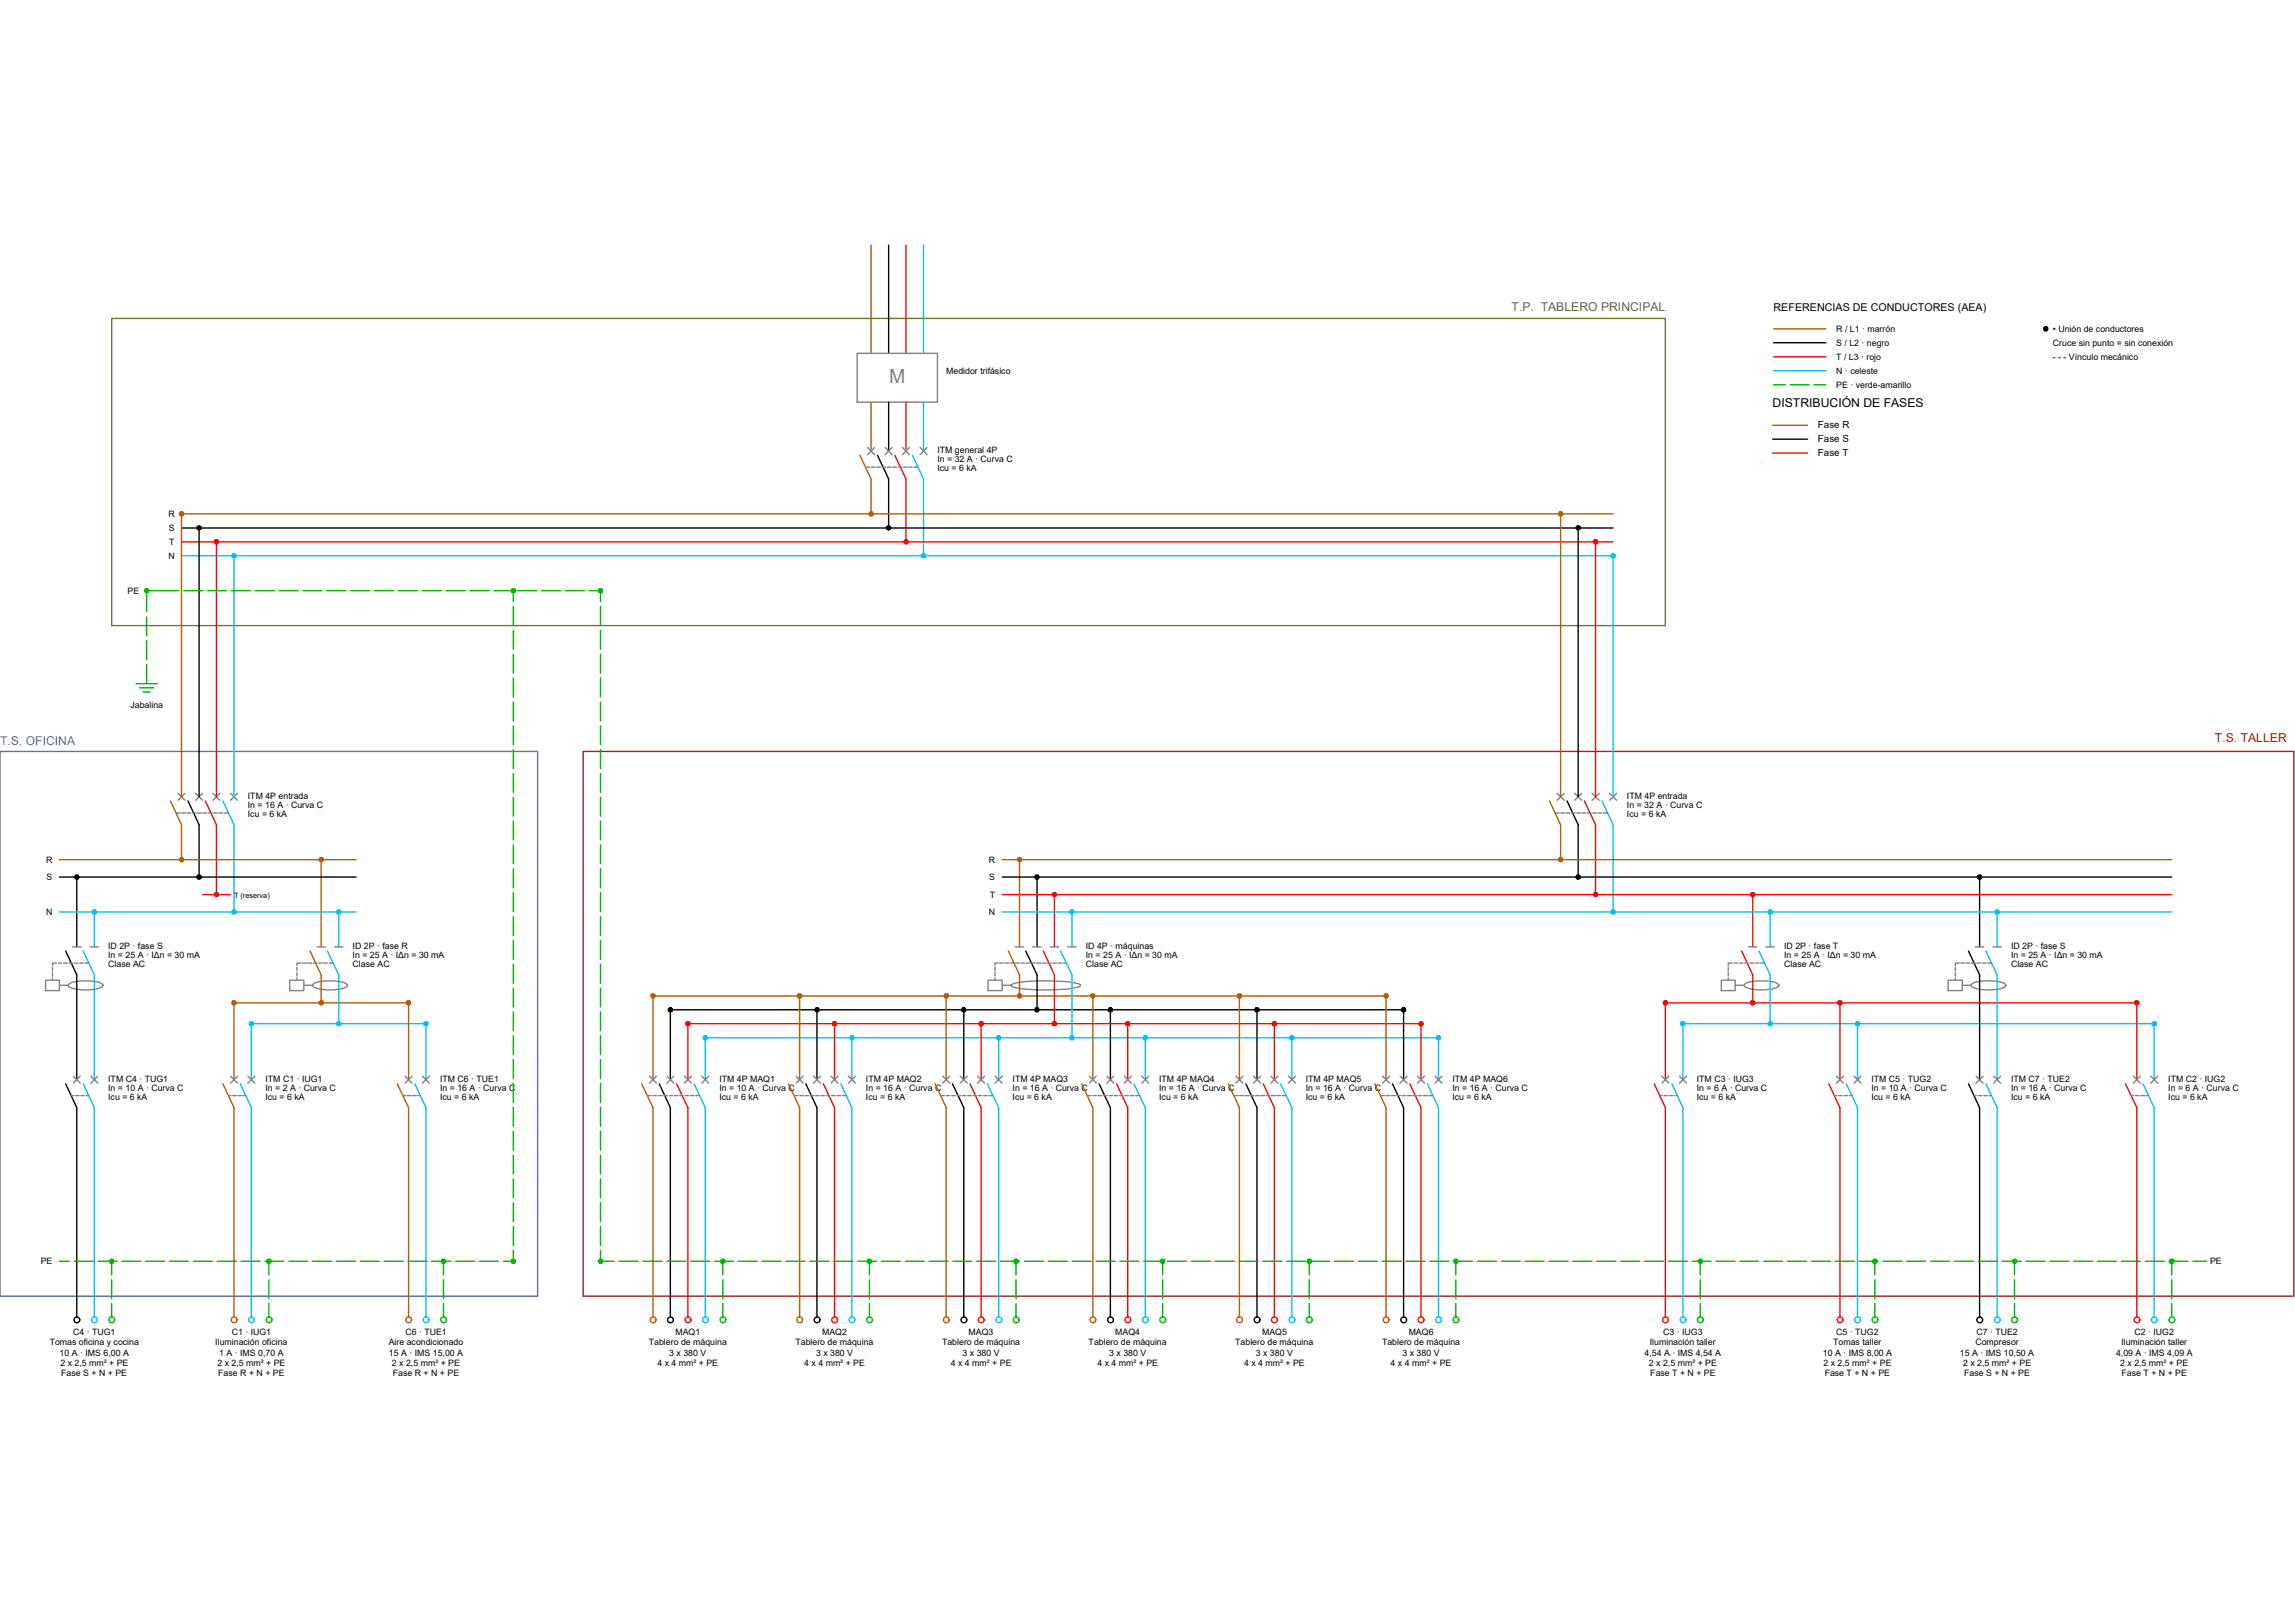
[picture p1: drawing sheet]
<svg xmlns="http://www.w3.org/2000/svg" width="420mm" height="297mm" viewBox="0 0 420 297" stroke-linecap="round" stroke-linejoin="round" font-family="sans-serif">
<defs><g id="words">
<text font-size="3.6" fill="#808080" x="162.8" y="70.1">M</text>
<text font-size="2.2" fill="#72742f" x="276.7" y="57">T.P. TABLERO PRINCIPAL</text>
<text font-size="2.2" x="324.5" y="74.6">DISTRIBUCIÓN DE FASES</text>
<text font-size="2.2" fill="#5d67af" x="0" y="136.4">T.S. OFICINA</text>
<text font-size="2.2" fill="#991b1e" x="405.5" y="135.8">T.S. TALLER</text>
<text font-size="2" x="324.7" y="57">REFERENCIAS DE CONDUCTORES (AEA)</text>
<g font-size="1.8">
<text x="332.8" y="78.4">Fase R</text>
<text x="332.8" y="81">Fase S</text>
<text x="332.8" y="83.5">Fase T</text>
</g>
<g font-size="1.6">
<text x="336.2" y="60.8">R / L1 · marrón</text>
<text x="336.2" y="63.3">S / L2 · negro</text>
<text x="336.2" y="65.9">T / L3 · rojo</text>
<text x="375.8" y="60.8">• Unión de conductores</text>
<text x="375.8" y="63.3">Cruce sin punto = sin conexión</text>
<text x="375.8" y="65.9">- - - Vínculo mecánico</text>
<text x="173.2" y="68.5">Medidor trifásico</text>
<text x="336.2" y="68.4">N · celeste</text>
<text x="336.2" y="71">PE · verde-amarillo</text>
<text x="171.6" y="82.9">ITM general 4P</text>
<text x="171.6" y="84.5">In = 32 A · Curva C</text>
<text x="171.6" y="86.2">Icu = 6 kA</text>
<text x="30.8" y="94.6">R</text>
<text x="30.9" y="97.2">S</text>
<text x="31" y="99.8">T</text>
<text x="30.8" y="102.3">N</text>
<text x="23.4" y="108.8">PE</text>
<text x="23.9" y="129.6">Jabalina</text>
<text x="45.4" y="146.2">ITM 4P entrada</text>
<text x="45.4" y="147.8">In = 16 A · Curva C</text>
<text x="45.4" y="149.5">Icu = 6 kA</text>
<text x="297.9" y="146.2">ITM 4P entrada</text>
<text x="297.9" y="147.8">In = 32 A · Curva C</text>
<text x="297.9" y="149.5">Icu = 6 kA</text>
<text x="8.4" y="157.9">R</text>
<text x="8.5" y="161.1">S</text>
<text x="181" y="157.9">R</text>
<text x="181.1" y="161.1">S</text>
<text x="8.4" y="167.5">N</text>
<text x="181" y="167.5">N</text>
<text x="181.2" y="164.3">T</text>
<text x="19.8" y="173.6">ID 2P · fase S</text>
<text x="64.6" y="173.6">ID 2P · fase R</text>
<text x="198.8" y="173.6">ID 4P · máquinas</text>
<text x="326.6" y="173.6">ID 2P · fase T</text>
<text x="368.2" y="173.6">ID 2P · fase S</text>
<text x="19.8" y="175.3">In = 25 A · IΔn = 30 mA</text>
<text x="19.8" y="176.9">Clase AC</text>
<text x="64.6" y="175.3">In = 25 A · IΔn = 30 mA</text>
<text x="64.6" y="176.9">Clase AC</text>
<text x="198.8" y="175.3">In = 25 A · IΔn = 30 mA</text>
<text x="198.8" y="176.9">Clase AC</text>
<text x="326.6" y="175.3">In = 25 A · IΔn = 30 mA</text>
<text x="326.6" y="176.9">Clase AC</text>
<text x="368.2" y="175.3">In = 25 A · IΔn = 30 mA</text>
<text x="368.2" y="176.9">Clase AC</text>
<text x="19.8" y="197.9">ITM C4 · TUG1</text>
<text x="48.6" y="197.9">ITM C1 · IUG1</text>
<text x="80.6" y="197.9">ITM C6 · TUE1</text>
<text x="131.7" y="197.9">ITM 4P MAQ1</text>
<text x="158.5" y="197.9">ITM 4P MAQ2</text>
<text x="185.4" y="197.9">ITM 4P MAQ3</text>
<text x="212.2" y="197.9">ITM 4P MAQ4</text>
<text x="239.1" y="197.9">ITM 4P MAQ5</text>
<text x="265.9" y="197.9">ITM 4P MAQ6</text>
<text x="310.6" y="197.9">ITM C3 · IUG3</text>
<text x="342.6" y="197.9">ITM C5 · TUG2</text>
<text x="368.2" y="197.9">ITM C7 · TUE2</text>
<text x="397" y="197.9">ITM C2 · IUG2</text>
<text x="19.8" y="199.6">In = 10 A · Curva C</text>
<text x="19.8" y="201.2">Icu = 6 kA</text>
<text x="48.6" y="199.6">In = 2 A · Curva C</text>
<text x="48.6" y="201.2">Icu = 6 kA</text>
<text x="80.6" y="199.6">In = 16 A · Curva C</text>
<text x="80.6" y="201.2">Icu = 6 kA</text>
<text x="131.7" y="199.6">In = 10 A · Curva C</text>
<text x="131.7" y="201.2">Icu = 6 kA</text>
<text x="158.5" y="199.6">In = 16 A · Curva C</text>
<text x="158.5" y="201.2">Icu = 6 kA</text>
<text x="185.4" y="199.6">In = 16 A · Curva C</text>
<text x="185.4" y="201.2">Icu = 6 kA</text>
<text x="212.2" y="199.6">In = 16 A · Curva C</text>
<text x="212.2" y="201.2">Icu = 6 kA</text>
<text x="239.1" y="199.6">In = 16 A · Curva C</text>
<text x="239.1" y="201.2">Icu = 6 kA</text>
<text x="265.9" y="199.6">In = 16 A · Curva C</text>
<text x="265.9" y="201.2">Icu = 6 kA</text>
<text x="310.6" y="199.6">In = 6 A · Curva C</text>
<text x="310.6" y="201.2">Icu = 6 kA</text>
<text x="342.6" y="199.6">In = 10 A · Curva C</text>
<text x="342.6" y="201.2">Icu = 6 kA</text>
<text x="368.2" y="199.6">In = 16 A · Curva C</text>
<text x="368.2" y="201.2">Icu = 6 kA</text>
<text x="397" y="199.6">In = 6 A · Curva C</text>
<text x="397" y="201.2">Icu = 6 kA</text>
<text x="7.5" y="231.4">PE</text>
<text x="404.6" y="231.4">PE</text>
<text x="13.4" y="244.2">C4 · TUG1</text>
<text x="42.4" y="244.2">C1 · IUG1</text>
<text x="74.2" y="244.2">C6 · TUE1</text>
<text x="123.7" y="244.2">MAQ1</text>
<text x="150.5" y="244.2">MAQ2</text>
<text x="177.3" y="244.2">MAQ3</text>
<text x="204.2" y="244.2">MAQ4</text>
<text x="231.1" y="244.2">MAQ5</text>
<text x="257.9" y="244.2">MAQ6</text>
<text x="304.5" y="244.2">C3 · IUG3</text>
<text x="336.2" y="244.2">C5 · TUG2</text>
<text x="361.8" y="244.2">C7 · TUE2</text>
<text x="390.8" y="244.2">C2 · IUG2</text>
<text x="9.1" y="246.2">Tomas oficina y cocina</text>
<text x="10.9" y="248.1">10 A · IMS 6,00 A</text>
<text x="11" y="250">2 x 2,5 mm² + PE</text>
<text x="11.2" y="251.9">Fase S + N + PE</text>
<text x="39.4" y="246.2">Iluminación oficina</text>
<text x="39.8" y="250">2 x 2,5 mm² + PE</text>
<text x="40" y="251.9">Fase R + N + PE</text>
<text x="40.1" y="248.1">1 A · IMS 0,70 A</text>
<text x="71.2" y="246.2">Aire acondicionado</text>
<text x="71.2" y="248.1">15 A · IMS 15,00 A</text>
<text x="71.8" y="250">2 x 2,5 mm² + PE</text>
<text x="71.9" y="251.9">Fase R + N + PE</text>
<text x="118.8" y="246.2">Tablero de máquina</text>
<text x="120.4" y="250">4 x 4 mm² + PE</text>
<text x="122.5" y="248.1">3 x 380 V</text>
<text x="145.6" y="246.2">Tablero de máquina</text>
<text x="147.2" y="250">4 x 4 mm² + PE</text>
<text x="149.4" y="248.1">3 x 380 V</text>
<text x="172.5" y="246.2">Tablero de máquina</text>
<text x="174.1" y="250">4 x 4 mm² + PE</text>
<text x="176.2" y="248.1">3 x 380 V</text>
<text x="199.3" y="246.2">Tablero de máquina</text>
<text x="200.9" y="250">4 x 4 mm² + PE</text>
<text x="203.1" y="248.1">3 x 380 V</text>
<text x="226.1" y="246.2">Tablero de máquina</text>
<text x="227.8" y="250">4 x 4 mm² + PE</text>
<text x="229.9" y="248.1">3 x 380 V</text>
<text x="253" y="246.2">Tablero de máquina</text>
<text x="254.6" y="250">4 x 4 mm² + PE</text>
<text x="256.8" y="248.1">3 x 380 V</text>
<text x="301.1" y="248.1">4,54 A · IMS 4,54 A</text>
<text x="301.9" y="250">2 x 2,5 mm² + PE</text>
<text x="302" y="246.2">Iluminación taller</text>
<text x="302.1" y="251.9">Fase T + N + PE</text>
<text x="333.7" y="248.1">10 A · IMS 8,00 A</text>
<text x="333.8" y="250">2 x 2,5 mm² + PE</text>
<text x="334.1" y="251.9">Fase T + N + PE</text>
<text x="335.6" y="246.2">Tomas taller</text>
<text x="358.8" y="248.1">15 A · IMS 10,50 A</text>
<text x="359.4" y="250">2 x 2,5 mm² + PE</text>
<text x="359.6" y="251.9">Fase S + N + PE</text>
<text x="361.7" y="246.2">Compresor</text>
<text x="387.4" y="248.1">4,09 A · IMS 4,09 A</text>
<text x="388.2" y="250">2 x 2,5 mm² + PE</text>
<text x="388.4" y="246.2">Iluminación taller</text>
<text x="388.4" y="251.9">Fase T + N + PE</text>
</g>
<text font-size="1.3" x="42.8" y="164.3">T (reserva)</text>
</g></defs>
<!-- layer: Tableros -->
<path d="M0 137.5h98.4v99.7h-98.4z" fill="none" stroke="#5d67af" stroke-width=".25"/>
<!-- layer: S -->
<g fill="none" stroke="#000" stroke-width=".25">
<path d="M162.7 44.9v19.8M162.7 73.6v8.9M324.7 62.7h9.6M33.2 96.6h262.1M36.4 96.6v49.2M160.7 83.3l2 4.4v8.9M288.9 96.6v49.2M324.5 80.4h6.4M34.4 146.6l2 4.3v9.6M286.9 146.6l2 4.3v9.6M10.9 160.5h54.3M12 174.1l2.1 4.3v19.2"/>
<path d="M14.1 160.5v12.8M183.5 160.5h214.1M187.8 174.1l2.1 4.3v6.4M189.9 160.5v12.8M360.4 174.1l2 4.3v19.2M362.4 160.5v12.8M12 198.4l2.1 4.3v38.4M120.7 198.4l2 4.3v38.4M122.7 197.6v-12.8h134.3v12.8M147.5 198.4l2.1 4.3v38.4M149.6 184.8v12.8M174.4 198.4l2 4.3v38.4"/>
<path d="M176.4 184.8v12.8M201.2 198.4l2.1 4.3v38.4M203.3 184.8v12.8M228.1 198.4l2 4.3v38.4M230.1 184.8v12.8M254.9 198.4l2.1 4.3v38.4M360.4 198.4l2 4.3v38.4"/>
<circle cx="14.1" cy="241.6" r=".53"/>
<circle cx="122.7" cy="241.6" r=".53"/>
<circle cx="149.6" cy="241.6" r=".53"/>
<circle cx="176.5" cy="241.6" r=".53"/>
<circle cx="203.3" cy="241.6" r=".53"/>
<circle cx="230.1" cy="241.6" r=".53"/>
<circle cx="257" cy="241.6" r=".53"/>
<circle cx="362.4" cy="241.6" r=".53"/>
</g>
<g fill="#000" stroke="#000" stroke-width=".18">
<path d="M36.1 96.6v.2l.3-.2zM36.1 96.8l.3-.2-.2 .3zM36.4 96.6l-.2 .3 .2 .1z"/>
<path d="M36.2 96.3l.2 .3v-.3zM36.2 96.3l.2 .3-.3-.2zM36.1 96.4v.2h.3z"/>
<path d="M36.4 96.6v.4l.2-.1zM36.4 96.6l.4 .2-.2 .1zM36.4 96.6l.4 .2v-.2z"/>
<path d="M36.4 96.6h.4v-.2zM36.6 96.3l.2 .1-.4 .2zM36.4 96.3v.3l.2-.3z"/>
<path d="M162.3 96.6v.2l.4-.2zM162.3 96.8l.4-.2-.2 .3zM162.7 96.6l-.2 .3 .2 .1z"/>
<path d="M162.5 96.3l.2 .3v-.3zM162.5 96.3l.2 .3-.4-.2zM162.3 96.4v.2h.4z"/>
<path d="M162.7 96.6v.4l.2-.1zM162.7 96.6l.3 .2-.1 .1zM162.7 96.6l.3 .2 .1-.2z"/>
<path d="M162.7 96.6h.4l-.1-.2zM162.9 96.3l.1 .1-.3 .2zM162.7 96.3v.3l.2-.3z"/>
<path d="M288.5 96.6l.1 .2 .3-.2zM288.6 96.8l.3-.2-.2 .3zM288.9 96.6l-.2 .3 .2 .1z"/>
<path d="M288.7 96.3l.2 .3v-.3zM288.7 96.3l.2 .3-.3-.2zM288.6 96.4l-.1 .2h.4z"/>
<path d="M288.9 96.6v.4l.2-.1zM288.9 96.6l.4 .2-.2 .1zM288.9 96.6l.4 .2v-.2z"/>
<path d="M288.9 96.6h.4v-.2zM289.1 96.3l.2 .1-.4 .2zM288.9 96.3v.3l.2-.3z"/>
<path d="M13.7 160.5l.1 .2 .3-.2zM13.8 160.7l.3-.2-.2 .4zM14.1 160.5l-.2 .4h.2z"/>
<path d="M13.9 160.2l.2 .3v-.4zM13.9 160.2l.2 .3-.3-.2zM13.8 160.3l-.1 .2h.4z"/>
<path d="M14.1 160.5v.4h.2zM14.1 160.5l.3 .2-.1 .2zM14.1 160.5l.3 .2v-.2z"/>
<path d="M14.1 160.5h.3v-.2zM14.3 160.2l.1 .1-.3 .2zM14.1 160.1v.4l.2-.3z"/>
<path d="M36.1 160.5v.2l.3-.2zM36.1 160.7l.3-.2-.2 .4zM36.4 160.5l-.2 .4h.2z"/>
<path d="M36.2 160.2l.2 .3v-.4zM36.2 160.2l.2 .3-.3-.2zM36.1 160.3v.2h.3z"/>
<path d="M36.4 160.5v.4h.2zM36.4 160.5l.4 .2-.2 .2zM36.4 160.5l.4 .2v-.2z"/>
<path d="M36.4 160.5h.4v-.2zM36.6 160.2l.2 .1-.4 .2zM36.4 160.1v.4l.2-.3z"/>
<path d="M189.5 160.5v.2l.4-.2zM189.5 160.7l.4-.2-.2 .4zM189.9 160.5l-.2 .4h.2z"/>
<path d="M189.7 160.2l.2 .3v-.4zM189.7 160.2l.2 .3-.4-.2zM189.5 160.3v.2h.4z"/>
<path d="M189.9 160.5v.4h.1zM189.9 160.5l.3 .2-.2 .2zM189.9 160.5l.3 .2v-.2z"/>
<path d="M189.9 160.5h.3v-.2zM190 160.2l.2 .1-.3 .2zM189.9 160.1v.4l.1-.3z"/>
<path d="M288.5 160.5l.1 .2 .3-.2zM288.6 160.7l.3-.2-.2 .4zM288.9 160.5l-.2 .4h.2z"/>
<path d="M288.7 160.2l.2 .3v-.4zM288.7 160.2l.2 .3-.3-.2zM288.6 160.3l-.1 .2h.4z"/>
<path d="M288.9 160.5v.4h.2zM288.9 160.5l.4 .2-.2 .2zM288.9 160.5l.4 .2v-.2z"/>
<path d="M288.9 160.5h.4v-.2zM289.1 160.2l.2 .1-.4 .2zM288.9 160.1v.4l.2-.3z"/>
<path d="M362 160.5l.1 .2 .3-.2zM362.1 160.7l.3-.2-.2 .4zM362.4 160.5l-.2 .4h.2z"/>
<path d="M362.2 160.2l.2 .3v-.4zM362.1 160.3l.1-.1 .2 .3zM362.1 160.3l-.1 .2h.4z"/>
<path d="M362.4 160.5v.4h.2zM362.4 160.5l.4 .2-.2 .2zM362.4 160.5l.4 .2v-.2z"/>
<path d="M362.4 160.5h.4v-.2zM362.6 160.2l.2 .1-.4 .2zM362.4 160.1v.4l.2-.3z"/>
<path d="M122.3 184.8l.1 .2 .3-.2zM122.4 185l.3-.2-.1 .4zM122.7 184.8l-.1 .4h.1z"/>
<path d="M122.6 184.5l.1 .3v-.4zM122.6 184.5l.1 .3-.3-.2zM122.4 184.6l-.1 .2h.4z"/>
<path d="M122.7 184.8v.4h.2zM122.7 184.8l.4 .2-.2 .2zM122.7 184.8l.4 .2v-.2z"/>
<path d="M122.7 184.8h.4v-.2zM122.9 184.5l.2 .1-.4 .2zM122.7 184.4v.4l.2-.3z"/>
<path d="M149.2 184.8l.1 .2 .3-.2zM149.3 185l.3-.2-.2 .4zM149.6 184.8l-.2 .4h.2z"/>
<path d="M149.4 184.5l.2 .3v-.4zM149.4 184.5l.2 .3-.3-.2zM149.3 184.6l-.1 .2h.4z"/>
<path d="M149.6 184.8v.4h.2zM149.6 184.8l.3 .2-.1 .2zM149.6 184.8l.3 .2v-.2z"/>
<path d="M149.6 184.8h.3v-.2zM149.8 184.5l.1 .1-.3 .2zM149.6 184.4v.4l.2-.3z"/>
<path d="M176 184.8l.1 .2 .3-.2zM176.1 185l.3-.2-.2 .4zM176.4 184.8l-.2 .4h.2z"/>
<path d="M176.2 184.5l.2 .3v-.4zM176.2 184.5l.2 .3-.3-.2zM176.1 184.6l-.1 .2h.4z"/>
<path d="M176.4 184.8v.4h.2zM176.4 184.8l.3 .2-.1 .2zM176.4 184.8l.3 .2 .1-.2z"/>
<path d="M176.4 184.8h.4l-.1-.2zM176.6 184.5l.1 .1-.3 .2zM176.4 184.4v.4l.2-.3z"/>
<path d="M189.5 184.8v.2l.4-.2zM189.5 185l.4-.2-.2 .4zM189.9 184.8l-.2 .4h.2z"/>
<path d="M189.7 184.5l.2 .3v-.4zM189.7 184.5l.2 .3-.4-.2zM189.5 184.6v.2h.4z"/>
<path d="M189.9 184.8v.4h.1zM189.9 184.8l.3 .2-.2 .2zM189.9 184.8l.3 .2v-.2z"/>
<path d="M189.9 184.8h.3v-.2zM190 184.5l.2 .1-.3 .2zM189.9 184.4v.4l.1-.3z"/>
<path d="M202.9 184.8v.2l.4-.2zM202.9 185l.4-.2-.2 .4zM203.3 184.8l-.2 .4h.2z"/>
<path d="M203.1 184.5l.2 .3v-.4zM203.1 184.5l.2 .3-.4-.2zM202.9 184.6v.2h.4z"/>
<path d="M203.3 184.8v.4h.2zM203.3 184.8l.3 .2-.1 .2zM203.3 184.8l.3 .2 .1-.2z"/>
<path d="M203.3 184.8h.4l-.1-.2zM203.5 184.5l.1 .1-.3 .2zM203.3 184.4v.4l.2-.3z"/>
<path d="M229.7 184.8l.1 .2 .3-.2zM229.8 185l.3-.2-.2 .4zM230.1 184.8l-.2 .4h.2z"/>
<path d="M229.9 184.5l.2 .3v-.4zM229.9 184.5l.2 .3-.3-.2zM229.8 184.6l-.1 .2h.4z"/>
<path d="M230.1 184.8v.4h.2zM230.1 184.8l.4 .2-.2 .2zM230.1 184.8l.4 .2v-.2z"/>
<path d="M230.1 184.8h.4v-.2zM230.3 184.5l.2 .1-.4 .2zM230.1 184.4v.4l.2-.3z"/>
<path d="M256.6 184.8v.2l.4-.2zM256.6 185l.4-.2-.2 .4zM257 184.8l-.2 .4h.2z"/>
<path d="M256.8 184.5l.2 .3v-.4zM256.8 184.5l.2 .3-.4-.2zM256.6 184.6v.2h.4z"/>
<path d="M257 184.8v.4h.2zM257 184.8l.3 .2-.1 .2zM257 184.8l.3 .2v-.2z"/>
<path d="M257 184.8h.3v-.2zM257.2 184.5l.1 .1-.3 .2zM257 184.4v.4l.2-.3z"/>
</g>
<!-- layer: N -->
<g fill="none" stroke="#00bfff" stroke-width=".25">
<path d="M169.1 44.9v19.8M169.1 73.6v8.9M324.7 67.8h9.6M167 83.3l2.1 4.4v14M33.2 101.7h262.1v44.1M42.8 101.7v44.1M40.8 146.6l2 4.3v16M293.3 146.6l2 4.3v16M10.9 166.9h54.3M15.2 174.1l2.1 4.3v19.2M17.3 166.9v6.4M59.9 174.1l2.1 4.3v9"/>
<path d="M62 166.9v6.4M183.5 166.9h214.1M194.2 174.1l2.1 4.3v11.5M196.3 166.9v6.4M322 174.1l2.1 4.3v9M324.1 166.9v6.4M363.6 174.1l2 4.3v19.2M365.6 166.9v6.4M15.2 198.4l2.1 4.3v38.4M44 198.4l2 4.3v38.4M46 197.6v-10.2h32v10.2M75.9 198.4l2.1 4.3v38.4"/>
<path d="M127.1 198.4l2 4.3v38.4M129.1 197.6v-7.7h134.3v7.7M153.9 198.4l2.1 4.3v38.4M156 189.9v7.7M180.8 198.4l2 4.3v38.4M182.8 189.9v7.7M207.6 198.4l2.1 4.3v38.4M209.7 189.9v7.7M234.4 198.4l2.1 4.3v38.4M236.5 189.9v7.7M261.3 198.4l2.1 4.3v38.4M306.1 198.4l2 4.3v38.4"/>
<path d="M308.1 197.6v-10.2h86.3v10.2M338 198.4l2.1 4.3v38.4M340.1 187.4v10.2M363.6 198.4l2 4.3v38.4M392.3 198.4l2.1 4.3v38.4"/>
<circle cx="17.3" cy="241.6" r=".53"/>
<circle cx="46" cy="241.6" r=".53"/>
<circle cx="78" cy="241.6" r=".53"/>
<circle cx="129.1" cy="241.6" r=".53"/>
<circle cx="156" cy="241.6" r=".53"/>
<circle cx="182.9" cy="241.6" r=".53"/>
<circle cx="209.7" cy="241.6" r=".53"/>
<circle cx="236.5" cy="241.6" r=".53"/>
<circle cx="263.4" cy="241.6" r=".53"/>
<circle cx="308.1" cy="241.6" r=".53"/>
<circle cx="340.1" cy="241.6" r=".53"/>
<circle cx="365.7" cy="241.6" r=".53"/>
<circle cx="394.4" cy="241.6" r=".53"/>
</g>
<g fill="#00bfff" stroke="#00bfff" stroke-width=".18">
<path d="M17.3 166.9h.4l-.1-.2zM17.4 166.6l.2 .1-.3 .2zM17.3 166.5v.4l.1-.3z"/>
<path d="M17.1 166.6l.2 .3v-.4zM17.1 166.6l.2 .3-.4-.2zM16.9 166.7v.2h.4z"/>
<path d="M16.9 166.9v.2l.4-.2zM16.9 167.1l.4-.2-.2 .3zM17.3 166.9l-.2 .3 .2 .1z"/>
<path d="M17.3 166.9v.4l.1-.1zM17.3 166.9l.3 .2-.2 .1zM17.3 166.9l.3 .2 .1-.2z"/>
<path d="M62 166.9h.4v-.2zM62.2 166.6l.2 .1-.4 .2zM62 166.5v.4l.2-.3z"/>
<path d="M61.8 166.6l.2 .3v-.4zM61.8 166.6l.2 .3-.3-.2zM61.7 166.7l-.1 .2h.4z"/>
<path d="M61.6 166.9l.1 .2 .3-.2zM61.7 167.1l.3-.2-.2 .3zM62 166.9l-.2 .3 .2 .1z"/>
<path d="M62 166.9v.4l.2-.1zM62 166.9l.4 .2-.2 .1zM62 166.9l.4 .2v-.2z"/>
<path d="M62 187.4h.4v-.2zM62.2 187.1l.2 .1-.4 .2zM62 187v.4l.2-.3z"/>
<path d="M61.8 187.1l.2 .3v-.4zM61.7 187.2l.1-.1 .2 .3zM61.7 187.2l-.1 .2h.4z"/>
<path d="M61.6 187.4l.1 .2 .3-.2zM61.7 187.6l.3-.2-.2 .3zM62 187.4l-.2 .3h.2z"/>
<path d="M62 187.4v.3h.2zM62 187.4l.4 .2-.2 .1zM62 187.4l.4 .2v-.2z"/>
<path d="M46 187.4h.4v-.2zM46.2 187.1l.2 .1-.4 .2zM46 187v.4l.2-.3z"/>
<path d="M45.8 187.1l.2 .3v-.4zM45.7 187.2l.1-.1 .2 .3zM45.7 187.2l-.1 .2h.4z"/>
<path d="M45.6 187.4l.1 .2 .3-.2zM45.7 187.6l.3-.2-.2 .3zM46 187.4l-.2 .3h.2z"/>
<path d="M46 187.4v.3h.2zM46 187.4l.4 .2-.2 .1zM46 187.4l.4 .2v-.2z"/>
<path d="M78 187.4h.4l-.1-.2zM78.2 187.1l.1 .1-.3 .2zM78 187v.4l.2-.3z"/>
<path d="M77.8 187.1l.2 .3v-.4zM77.6 187.2l.2-.1 .2 .3zM77.6 187.2v.2h.4z"/>
<path d="M77.6 187.4v.2l.4-.2zM77.6 187.6l.4-.2-.2 .3zM78 187.4l-.2 .3h.2z"/>
<path d="M78 187.4v.3h.2zM78 187.4l.3 .2-.1 .1zM78 187.4l.3 .2 .1-.2z"/>
<path d="M42.8 166.9h.4v-.2zM43 166.6l.2 .1-.4 .2zM42.8 166.5v.4l.2-.3z"/>
<path d="M42.6 166.6l.2 .3v-.4zM42.6 166.6l.2 .3-.3-.2zM42.5 166.7v.2h.3z"/>
<path d="M42.5 166.9v.2l.3-.2zM42.5 167.1l.3-.2-.2 .3zM42.8 166.9l-.2 .3 .2 .1z"/>
<path d="M42.8 166.9v.4l.2-.1zM42.8 166.9l.4 .2-.2 .1zM42.8 166.9l.4 .2v-.2z"/>
<path d="M196.3 166.9h.3v-.2zM196.4 166.6l.2 .1-.3 .2zM196.3 166.5v.4l.1-.3z"/>
<path d="M196 166.6l.3 .3v-.4zM196 166.6l.3 .3-.4-.2zM195.9 166.7v.2h.4z"/>
<path d="M195.9 166.9v.2l.4-.2zM195.9 167.1l.4-.2-.3 .3zM196.3 166.9l-.3 .3 .3 .1z"/>
<path d="M196.3 166.9v.4l.1-.1zM196.3 166.9l.3 .2-.2 .1zM196.3 166.9l.3 .2v-.2z"/>
<path d="M196.3 189.9h.3v-.2zM196.4 189.6l.2 .1-.3 .2zM196.3 189.6v.3l.1-.3z"/>
<path d="M196 189.6l.3 .3v-.3zM196 189.6l.3 .3-.4-.2zM195.9 189.7v.2h.4z"/>
<path d="M195.9 189.9v.2l.4-.2zM195.9 190.1l.4-.2-.3 .4zM196.3 189.9l-.3 .4h.3z"/>
<path d="M196.3 189.9v.4h.1zM196.3 189.9l.3 .2-.2 .2zM196.3 189.9l.3 .2v-.2z"/>
<path d="M129.1 189.9h.4v-.2zM129.3 189.6l.2 .1-.4 .2zM129.1 189.6v.3l.2-.3z"/>
<path d="M128.9 189.6l.2 .3v-.3zM128.8 189.7l.1-.1 .2 .3zM128.8 189.7l-.1 .2h.4z"/>
<path d="M128.7 189.9l.1 .2 .3-.2zM128.8 190.1l.3-.2-.2 .4zM129.1 189.9l-.2 .4h.2z"/>
<path d="M129.1 189.9v.4h.2zM129.1 189.9l.4 .2-.2 .2zM129.1 189.9l.4 .2v-.2z"/>
<path d="M156 189.9h.3v-.2zM156.2 189.6l.1 .1-.3 .2zM156 189.6v.3l.2-.3z"/>
<path d="M155.8 189.6l.2 .3v-.3zM155.7 189.7l.1-.1 .2 .3zM155.7 189.7l-.1 .2h.4z"/>
<path d="M155.6 189.9l.1 .2 .3-.2zM155.7 190.1l.3-.2-.2 .4zM156 189.9l-.2 .4h.2z"/>
<path d="M156 189.9v.4h.2zM156 189.9l.3 .2-.1 .2zM156 189.9l.3 .2v-.2z"/>
<path d="M182.8 189.9h.4l-.1-.2zM183 189.6l.1 .1-.3 .2zM182.8 189.6v.3l.2-.3z"/>
<path d="M182.6 189.6l.2 .3v-.3zM182.6 189.6l.2 .3-.3-.2zM182.5 189.7l-.1 .2h.4z"/>
<path d="M182.4 189.9l.1 .2 .3-.2zM182.5 190.1l.3-.2-.2 .4zM182.8 189.9l-.2 .4h.2z"/>
<path d="M182.8 189.9v.4h.2zM182.8 189.9l.3 .2-.1 .2zM182.8 189.9l.3 .2 .1-.2z"/>
<path d="M209.7 189.9h.4l-.1-.2zM209.8 189.6l.2 .1-.3 .2zM209.7 189.6v.3l.1-.3z"/>
<path d="M209.5 189.6l.2 .3v-.3zM209.5 189.6l.2 .3-.4-.2zM209.3 189.7v.2h.4z"/>
<path d="M209.3 189.9v.2l.4-.2zM209.3 190.1l.4-.2-.2 .4zM209.7 189.9l-.2 .4h.2z"/>
<path d="M209.7 189.9v.4h.1zM209.7 189.9l.3 .2-.2 .2zM209.7 189.9l.3 .2 .1-.2z"/>
<path d="M236.5 189.9h.4v-.2zM236.7 189.6l.2 .1-.4 .2zM236.5 189.6v.3l.2-.3z"/>
<path d="M236.3 189.6l.2 .3v-.3zM236.2 189.7l.1-.1 .2 .3zM236.2 189.7l-.1 .2h.4z"/>
<path d="M236.1 189.9l.1 .2 .3-.2zM236.2 190.1l.3-.2-.2 .4zM236.5 189.9l-.2 .4h.2z"/>
<path d="M236.5 189.9v.4h.2zM236.5 189.9l.4 .2-.2 .2zM236.5 189.9l.4 .2v-.2z"/>
<path d="M263.4 189.9h.3v-.2zM263.5 189.6l.2 .1-.3 .2zM263.4 189.6v.3l.1-.3z"/>
<path d="M263.1 189.6l.3 .3v-.3zM263 189.7l.1-.1 .3 .3zM263 189.7v.2h.4z"/>
<path d="M263 189.9v.2l.4-.2zM263 190.1l.4-.2-.3 .4zM263.4 189.9l-.3 .4h.3z"/>
<path d="M263.4 189.9v.4h.1zM263.4 189.9l.3 .2-.2 .2zM263.4 189.9l.3 .2v-.2z"/>
<path d="M324.1 166.9h.3v-.2zM324.3 166.6l.1 .1-.3 .2zM324.1 166.5v.4l.2-.3z"/>
<path d="M323.9 166.6l.2 .3v-.4zM323.9 166.6l.2 .3-.3-.2zM323.8 166.7l-.1 .2h.4z"/>
<path d="M323.7 166.9l.1 .2 .3-.2zM323.8 167.1l.3-.2-.2 .3zM324.1 166.9l-.2 .3 .2 .1z"/>
<path d="M324.1 166.9v.4l.2-.1zM324.1 166.9l.3 .2-.1 .1zM324.1 166.9l.3 .2v-.2z"/>
<path d="M324.1 187.4h.3v-.2zM324.3 187.1l.1 .1-.3 .2zM324.1 187v.4l.2-.3z"/>
<path d="M323.9 187.1l.2 .3v-.4zM323.8 187.2l.1-.1 .2 .3zM323.8 187.2l-.1 .2h.4z"/>
<path d="M323.7 187.4l.1 .2 .3-.2zM323.8 187.6l.3-.2-.2 .3zM324.1 187.4l-.2 .3h.2z"/>
<path d="M324.1 187.4v.3h.2zM324.1 187.4l.3 .2-.1 .1zM324.1 187.4l.3 .2v-.2z"/>
<path d="M308.1 187.4h.4l-.1-.2zM308.3 187.1l.1 .1-.3 .2zM308.1 187v.4l.2-.3z"/>
<path d="M307.9 187.1l.2 .3v-.4zM307.9 187.1l.2 .3-.3-.2zM307.8 187.2l-.1 .2h.4z"/>
<path d="M307.7 187.4l.1 .2 .3-.2zM307.8 187.6l.3-.2-.2 .3zM308.1 187.4l-.2 .3h.2z"/>
<path d="M308.1 187.4v.3h.2zM308.1 187.4l.3 .2-.1 .1zM308.1 187.4l.3 .2 .1-.2z"/>
<path d="M340.1 187.4h.3v-.2zM340.2 187.1l.2 .1-.3 .2zM340.1 187v.4l.1-.3z"/>
<path d="M339.9 187.1l.2 .3v-.4zM339.9 187.1l.2 .3-.4-.2zM339.7 187.2v.2h.4z"/>
<path d="M339.7 187.4v.2l.4-.2zM339.7 187.6l.4-.2-.2 .3zM340.1 187.4l-.2 .3h.2z"/>
<path d="M340.1 187.4v.3h.1zM340.1 187.4l.3 .2-.2 .1zM340.1 187.4l.3 .2v-.2z"/>
<path d="M365.6 166.9h.4v-.2zM365.8 166.6l.2 .1-.4 .2zM365.6 166.5v.4l.2-.3z"/>
<path d="M365.4 166.6l.2 .3v-.4zM365.4 166.6l.2 .3-.3-.2zM365.3 166.7v.2h.3z"/>
<path d="M365.3 166.9v.2l.3-.2zM365.3 167.1l.3-.2-.2 .3zM365.6 166.9l-.2 .3 .2 .1z"/>
<path d="M365.6 166.9v.4l.2-.1zM365.6 166.9l.4 .2-.2 .1zM365.6 166.9l.4 .2v-.2z"/>
<path d="M295.3 166.9h.4v-.2zM295.5 166.6l.2 .1-.4 .2zM295.3 166.5v.4l.2-.3z"/>
<path d="M295.1 166.6l.2 .3v-.4zM295.1 166.6l.2 .3-.3-.2zM295 166.7l-.1 .2h.4z"/>
<path d="M294.9 166.9l.1 .2 .3-.2zM295 167.1l.3-.2-.2 .3zM295.3 166.9l-.2 .3 .2 .1z"/>
<path d="M295.3 166.9v.4l.2-.1zM295.3 166.9l.4 .2-.2 .1zM295.3 166.9l.4 .2v-.2z"/>
<path d="M169.1 101.7h.4l-.1-.2zM169.2 101.4l.2 .1-.3 .2zM169.1 101.3v.4l.1-.3z"/>
<path d="M168.9 101.4l.2 .3v-.4zM168.9 101.4l.2 .3-.4-.2zM168.7 101.5v.2h.4z"/>
<path d="M168.7 101.7v.2l.4-.2zM168.7 101.9l.4-.2-.2 .4zM169.1 101.7l-.2 .4h.2z"/>
<path d="M169.1 101.7v.4h.1zM169.1 101.7l.3 .2-.2 .2zM169.1 101.7l.3 .2 .1-.2z"/>
<path d="M42.8 101.7h.4v-.2zM43 101.4l.2 .1-.4 .2zM42.8 101.3v.4l.2-.3z"/>
<path d="M42.6 101.4l.2 .3v-.4zM42.6 101.4l.2 .3-.3-.2zM42.5 101.5v.2h.3z"/>
<path d="M42.5 101.7v.2l.3-.2zM42.5 101.9l.3-.2-.2 .4zM42.8 101.7l-.2 .4h.2z"/>
<path d="M42.8 101.7v.4h.2zM42.8 101.7l.4 .2-.2 .2zM42.8 101.7l.4 .2v-.2z"/>
<path d="M295.3 101.7h.4v-.2zM295.5 101.4l.2 .1-.4 .2zM295.3 101.3v.4l.2-.3z"/>
<path d="M295.1 101.4l.2 .3v-.4zM295.1 101.4l.2 .3-.3-.2zM295 101.5l-.1 .2h.4z"/>
<path d="M294.9 101.7l.1 .2 .3-.2zM295 101.9l.3-.2-.2 .4zM295.3 101.7l-.2 .4h.2z"/>
<path d="M295.3 101.7v.4h.2zM295.3 101.7l.4 .2-.2 .2zM295.3 101.7l.4 .2v-.2z"/>
<path d="M394.4 187.4h.4l-.1-.2zM394.6 187.1l.1 .1-.3 .2zM394.4 187v.4l.2-.3z"/>
<path d="M394.2 187.1l.2 .3v-.4zM394 187.2l.2-.1 .2 .3zM394 187.2v.2h.4z"/>
<path d="M394 187.4v.2l.4-.2zM394 187.6l.4-.2-.2 .3zM394.4 187.4l-.2 .3h.2z"/>
<path d="M394.4 187.4v.3h.2zM394.4 187.4l.3 .2-.1 .1zM394.4 187.4l.3 .2 .1-.2z"/>
</g>
<!-- layer: Aparatos -->
<g fill="none" stroke="#808080" stroke-width=".25">
<path d="M156.9 64.7h14.7v8.9h-14.7zM158.5 85.5h.7M158.8 81.9l1.3 1.3M159.5 85.5h.7M160.1 81.9l-1.3 1.3M160.5 85.5h.7M161.5 85.5h.6M162.1 81.9l1.2 1.3M162.4 85.5h.7M163.3 81.9l-1.2 1.3M163.4 85.5h.7M164.4 85.5h.7"/>
<path d="M165.2 81.9l1.3 1.3M165.4 85.5h.6M166.3 85.5h.7M166.5 81.9l-1.3 1.3M167.3 85.5h.8M168.4 81.9l1.3 1.3M169.7 81.9l-1.3 1.3M32.2 148.8h.8M32.6 145.2l1.3 1.3M33.3 148.8h.7M33.9 145.2l-1.3 1.3M34.2 148.8h.7"/>
<path d="M35.2 148.8h.7M35.8 145.2l1.3 1.3M36.2 148.8h.7M37.1 145.2l-1.3 1.3M37.2 148.8h.6M38.1 148.8h.7M39 145.2l1.3 1.3M39.1 148.8h.7M40.1 148.8h.7M40.3 145.2l-1.3 1.3M41.1 148.8h.7M42.2 145.2l1.3 1.3"/>
<path d="M43.5 145.2l-1.3 1.3M284.7 148.8h.8M285.1 145.2l1.3 1.3M285.7 148.8h.7M286.4 145.2l-1.3 1.3M286.7 148.8h.7M287.7 148.8h.7M288.3 145.2l1.3 1.3M288.7 148.8h.6M289.6 145.2l-1.3 1.3M289.6 148.8h.7M290.6 148.8h.7"/>
<path d="M291.5 145.2l1.3 1.3M291.6 148.8h.7M292.6 148.8h.6M292.8 145.2l-1.3 1.3M293.5 148.8h.8M294.7 145.2l1.3 1.3M296 145.2l-1.3 1.3M8.3 179.4h2.6v1.9h-2.6zM9.6 177v.7M9.6 178v.6M9.6 179v.4M10.3 176.3h-.7v.4"/>
<path d="M10.7 176.3h.6M11.6 176.3h.7M12.6 176.3h.7M13.3 173.3h1.6M13.6 176.3h.6M14.6 176.3h.6M15.5 176.3h.8M16.5 173.3h1.5M53 179.4h2.6v1.9h-2.6zM54.4 177v.7M54.4 178v.6M54.4 179v.4"/>
<path d="M55.1 176.3h-.7v.4M55.4 176.3h.6M56.3 176.3h.7M57.3 176.3h.7M58 173.3h1.6M58.3 176.3h.7M59.3 176.3h.6M60.3 176.3h.7M61.3 173.3h1.5M180.9 179.4h2.6v1.9h-2.6zM182.2 177v.7M182.2 178v.6"/>
<path d="M182.2 179v.4M182.7 176.3h-.5v.4M183 176.3h.7M184 176.3h.7M185 176.3h.6M185.9 173.3h1.5M185.9 176.3h.7M186.9 176.3h.7M187.9 176.3h.7M188.8 176.3h.7M189.1 173.3h1.5M189.8 176.3h.7"/>
<path d="M190.8 176.3h.7M191.8 176.3h.6M192.3 173.3h1.5M192.7 176.3h.7M193.7 176.3h.7M194.7 176.3h.5M195.5 173.3h1.5M315.1 179.4h2.6v1.9h-2.6zM316.4 177v.7M316.4 178v.6M316.4 179v.4M317.1 176.3h-.7v.4"/>
<path d="M317.5 176.3h.6M318.4 176.3h.7M319.4 176.3h.6M320.1 173.3h1.5M320.4 176.3h.6M321.4 176.3h.6M322.3 176.3h.7M323.3 173.3h1.5M356.7 179.4h2.5v1.9h-2.5zM358 177v.7M358 178v.6M358 179v.4"/>
<path d="M358.7 176.3h-.7v.4M359 176.3h.7M360 176.3h.6M360.9 176.3h.7M361.7 173.3h1.5M361.9 176.3h.7M362.9 176.3h.7M363.9 176.3h.7M364.9 173.3h1.5M10.9 180.3h1.6M12.5 180.2a4.2 4.2 0 0 1 3.2-.7l1.7 .1a1.76 1.76 0 0 1 1.5 .7 2.23 2.23 0 0 1-2 .8 8.9 8.9 0 0 1-4.2-.4l-.2-.2zM13.4 197l1.3 1.2"/>
<path d="M14.7 197l-1.3 1.2M16.6 197l1.3 1.2M17.9 197l-1.3 1.2M42.2 197l1.3 1.2M43.5 197l-1.3 1.2M45.4 197l1.3 1.2M46.7 197l-1.3 1.2M55.6 180.3h1.6M57.3 180.2a4.2 4.2 0 0 1 3.1-.7l1.8 .1a1.76 1.76 0 0 1 1.4 .7 2.23 2.23 0 0 1-2 .8 8.9 8.9 0 0 1-4.2-.4l-.1-.2zM74.2 197l1.2 1.2M75.4 197l-1.2 1.2M77.3 197l1.3 1.2"/>
<path d="M78.6 197l-1.3 1.2M118.9 197l1.3 1.2M120.2 197l-1.3 1.2M122.1 197l1.3 1.2M123.4 197l-1.3 1.2M125.3 197l1.3 1.2M126.6 197l-1.3 1.2M128.5 197l1.3 1.2M129.8 197l-1.3 1.2M145.8 197l1.2 1.2M147 197l-1.2 1.2M148.9 197l1.3 1.2"/>
<path d="M150.2 197l-1.3 1.2M152.1 197l1.3 1.2M153.4 197l-1.3 1.2M155.3 197l1.3 1.2M156.6 197l-1.3 1.2M172.6 197l1.3 1.2M173.9 197l-1.3 1.2M175.8 197l1.3 1.2M177.1 197l-1.3 1.2M179 197l1.3 1.2M180.3 197l-1.3 1.2M182.2 197l1.3 1.2"/>
<path d="M183.5 180.3h1.5M183.5 197l-1.3 1.2M185.1 180.3a10.7 10.7 0 0 1 5.1-.8 31.6 31.6 0 0 1 7.3 .6l.3 .2-.1 .2a14.9 14.9 0 0 1-5.5 .7 26 26 0 0 1-6.9-.7zM199.4 197l1.3 1.2M200.7 197l-1.3 1.2M202.6 197l1.3 1.2M203.9 197l-1.3 1.2M205.8 197l1.3 1.2M207.1 197l-1.3 1.2M209 197l1.3 1.2M210.3 197l-1.3 1.2M226.3 197l1.2 1.2"/>
<path d="M227.5 197l-1.2 1.2M229.5 197l1.3 1.2M230.8 197l-1.3 1.2M232.7 197l1.2 1.2M233.9 197l-1.2 1.2M235.9 197l1.3 1.2M237.2 197l-1.3 1.2M253.1 197l1.3 1.2M254.4 197l-1.3 1.2M256.3 197l1.3 1.2M257.6 197l-1.3 1.2M259.5 197l1.3 1.2"/>
<path d="M260.8 197l-1.3 1.2M262.7 197l1.3 1.2M264 197l-1.3 1.2M304.2 197l1.3 1.2M305.5 197l-1.3 1.2M307.5 197l1.2 1.2M308.7 197l-1.2 1.2M317.7 180.3h1.6M319.5 180a8.8 8.8 0 0 1 5.9 0l.3 .3a2.23 2.23 0 0 1-2 .8 7.3 7.3 0 0 1-4.3-.6l-.1-.2zM336.2 197l1.3 1.2M337.5 197l-1.3 1.2M339.4 197l1.3 1.2"/>
<path d="M340.7 197l-1.3 1.2M359.2 180.3h1.6M360.9 180.2a4.2 4.2 0 0 1 3.1-.7l1.8 .1a1.76 1.76 0 0 1 1.4 .7 2.23 2.23 0 0 1-1.9 .8 8.9 8.9 0 0 1-4.2-.4l-.2-.2zM361.8 197l1.3 1.2M363.1 197l-1.3 1.2M365 197l1.3 1.2M366.3 197l-1.3 1.2M390.6 197l1.2 1.2M391.8 197l-1.2 1.2M393.7 197l1.3 1.2M395 197l-1.3 1.2M13 200.5h.5"/>
<path d="M13.8 200.5h.7M14.8 200.5h.7M15.8 200.5h.5M41.8 200.5h.5M42.6 200.5h.7M43.6 200.5h.6M44.5 200.5h.5M73.8 200.5h.5M74.5 200.5h.7M75.5 200.5h.7M76.5 200.5h.5M118.5 200.5h.8"/>
<path d="M119.6 200.5h.6M120.6 200.5h.6M121.5 200.5h.7M122.5 200.5h.6M123.5 200.5h.6M124.5 200.5h.6M125.4 200.5h.7M126.4 200.5h.6M127.4 200.5h.7M145.4 200.5h.7M146.4 200.5h.7M147.4 200.5h.6"/>
<path d="M148.4 200.5h.6M149.4 200.5h.6M150.3 200.5h.7M151.3 200.5h.6M152.3 200.5h.6M153.2 200.5h.7M154.2 200.5h.7M172.2 200.5h.7M173.3 200.5h.6M174.2 200.5h.7M175.2 200.5h.7M176.2 200.5h.6"/>
<path d="M177.2 200.5h.6M178.1 200.5h.7M179.1 200.5h.6M180.1 200.5h.6M181.1 200.5h.7M199.1 200.5h.7M200.1 200.5h.6M201.1 200.5h.6M202.1 200.5h.6M203 200.5h.7M204 200.5h.6M205 200.5h.6"/>
<path d="M206 200.5h.6M206.9 200.5h.7M207.9 200.5h.7M225.9 200.5h.8M226.9 200.5h.7M227.9 200.5h.7M228.9 200.5h.7M229.9 200.5h.6M230.8 200.5h.7M231.8 200.5h.7M232.8 200.5h.7M233.8 200.5h.6"/>
<path d="M234.7 200.5h.8M252.7 200.5h.8M253.8 200.5h.7M254.8 200.5h.6M255.7 200.5h.7M256.7 200.5h.7M257.7 200.5h.7M258.7 200.5h.6M259.6 200.5h.7M260.6 200.5h.7M261.6 200.5h.7M303.9 200.5h.4"/>
<path d="M304.7 200.5h.6M305.6 200.5h.7M306.6 200.5h.5M335.8 200.5h.5M336.6 200.5h.7M337.6 200.5h.6M338.6 200.5h.4M361.4 200.5h.5M362.2 200.5h.6M363.2 200.5h.6M364.2 200.5h.4M390.2 200.5h.4"/>
<path d="M390.9 200.5h.7M391.9 200.5h.7M392.9 200.5h.5"/>
</g>
<!-- layer: PE -->
<g fill="none" stroke="#00b800" stroke-width=".25">
<path d="M324.7 70.4h2.2M327.7 70.4h3.5M332.1 70.4h2.2M26.8 112.9v3.5M26.8 117.3v3.5M32.8 108.1h-6v3.9M33.7 108.1h3.4M38 108.1h3.5M42.4 108.1h3.4M46.7 108.1h3.5M51.1 108.1h3.5M55.5 108.1h3.5"/>
<path d="M59.9 108.1h3.4M64.2 108.1h3.5M68.6 108.1h3.5M72.9 108.1h3.5M77.3 108.1h3.5M81.7 108.1h3.5M86 108.1h3.5M90.4 108.1h3.5M94 108.1v2M94 111v3.5M94 115.3v3.5M94 119.7v3.5"/>
<path d="M94.8 108.1h3.5M99.1 108.1h3.5M103.5 108.1h3.5M107.9 108.1h2v2M109.9 111v3.5M109.9 115.3v3.5M109.9 119.7v3.5M24.9 125.1h3.9M25.6 125.9h2.6M26.2 126.6h1.3M26.8 121.7v3.4M94 124.1v3.5"/>
<path d="M94 128.5v3.4M94 132.8v3.5M94 137.2v3.5M109.9 124.1v3.5M109.9 128.5v3.4M109.9 132.8v3.5M109.9 137.2v3.5M94 141.5v3.5M94 145.9v3.5M94 150.3v3.4M94 154.6v3.5M94 159v3.5"/>
<path d="M109.9 141.5v3.5M109.9 145.9v3.5M109.9 150.3v3.4M109.9 154.6v3.5M109.9 159v3.5M94 163.4v3.5M94 167.8v3.4M94 172.1v3.5M94 176.5v3.4M109.9 163.4v3.5M109.9 167.8v3.4M109.9 172.1v3.5"/>
<path d="M109.9 176.5v3.4M94 180.8v3.5M94 185.2v3.5M94 189.6v3.4M94 193.9v3.5M94 198.3v3.5M109.9 180.8v3.5M109.9 185.2v3.5M109.9 189.6v3.4M109.9 193.9v3.5M109.9 198.3v3.5M94 202.6v3.5"/>
<path d="M94 207v3.5M94 211.4v3.5M94 215.8v3.4M109.9 202.6v3.5M109.9 207v3.5M109.9 211.4v3.5M109.9 215.8v3.4M10.9 230.8h1.8M13.6 230.8h3.5M17.9 230.8h3.5M20.4 230.8v2.5M20.4 234.2v3.5"/>
<path d="M20.4 238.6v2.5M22.3 230.8h3.5M26.7 230.8h3.4M31 230.8h3.5M35.4 230.8h3.5M39.8 230.8h3.5M44.1 230.8h3.5M48.5 230.8h3.5M49.2 230.8v2.5M49.2 234.2v3.5M49.2 238.6v2.5M52.9 230.8h3.4"/>
<path d="M57.2 230.8h3.5M61.6 230.8h3.5M66 230.8h3.4M70.3 230.8h3.5M74.7 230.8h3.5M79 230.8h3.5M81.2 230.8v2.5M81.2 234.2v3.5M81.2 238.6v2.5M83.4 230.8h3.5M87.8 230.8h3.5M94 228.8v2h-1.8"/>
<path d="M94 220.1v3.5M94 224.5v3.5M109.9 228.8v2h2.5M109.9 220.1v3.5M109.9 224.5v3.5M113.3 230.8h3.5M117.7 230.8h3.5M122.1 230.8h3.5M126.4 230.8h3.5M130.8 230.8h3.5M132.3 230.8v2.5M132.3 234.2v3.5"/>
<path d="M132.3 238.6v2.5M135.2 230.8h3.4M139.5 230.8h3.5M143.9 230.8h3.5M148.3 230.8h3.5M152.6 230.8h3.5M157 230.8h3.5M159.2 230.8v2.5M159.2 234.2v3.5M159.2 238.6v2.5M161.4 230.8h3.4M165.7 230.8h3.5"/>
<path d="M170.1 230.8h3.5M174.5 230.8h3.4M178.8 230.8h3.5M183.2 230.8h3.5M186 230.8v2.5M186 234.2v3.5M186 238.6v2.5M187.5 230.8h3.6M191.9 230.8h3.5M196.3 230.8h3.5M200.7 230.8h3.4M205 230.8h3.5"/>
<path d="M209.4 230.8h3.5v2.5M212.9 234.2v3.5M212.9 238.6v2.5M213.7 230.8h3.5M218.1 230.8h3.5M222.5 230.8h3.5M226.9 230.8h3.4M231.2 230.8h3.5M235.6 230.8h3.5M239.7 230.8v2.5M239.7 234.2v3.5M239.7 238.6v2.5"/>
<path d="M239.9 230.8h3.5M244.3 230.8h3.5M248.7 230.8h3.4M253 230.8h3.5M257.4 230.8h3.5M261.8 230.8h3.5M266.1 230.8h3.5M266.5 230.8v2.5M266.5 234.2v3.5M266.5 238.6v2.5M270.5 230.8h3.5M274.9 230.8h3.4"/>
<path d="M279.2 230.8h3.5M283.6 230.8h3.5M288 230.8h3.5M292.3 230.8h3.5M296.7 230.8h3.5M301.1 230.8h3.4M305.4 230.8h3.5M309.8 230.8h3.5M311.3 230.8v2.5M311.3 234.2v3.5M311.3 238.6v2.5M314.2 230.8h3.4"/>
<path d="M318.5 230.8h3.5M322.9 230.8h3.5M327.2 230.8h3.6M331.6 230.8h3.5M336 230.8h3.5M340.4 230.8h3.4M343.2 230.8v2.5M343.2 234.2v3.5M343.2 238.6v2.5M344.7 230.8h3.5M349.1 230.8h3.5M353.4 230.8h3.5"/>
<path d="M357.8 230.8h3.5M362.2 230.8h3.5M366.6 230.8h3.4M368.8 230.8v2.5M368.8 234.2v3.5M368.8 238.6v2.5M370.9 230.8h3.5M375.3 230.8h3.5M379.6 230.8h3.5M384 230.8h3.5M388.4 230.8h3.4M392.7 230.8h3.5"/>
<path d="M397.1 230.8h3.5M397.6 230.8v2.5M397.6 234.2v3.5M397.6 238.6v2.5M401.5 230.8h2.5"/>
<circle cx="20.5" cy="241.6" r=".53"/>
<circle cx="49.3" cy="241.6" r=".53"/>
<circle cx="81.2" cy="241.6" r=".53"/>
<circle cx="132.4" cy="241.6" r=".53"/>
<circle cx="159.2" cy="241.6" r=".53"/>
<circle cx="186" cy="241.6" r=".53"/>
<circle cx="212.9" cy="241.6" r=".53"/>
<circle cx="239.7" cy="241.6" r=".53"/>
<circle cx="266.6" cy="241.6" r=".53"/>
<circle cx="311.3" cy="241.6" r=".53"/>
<circle cx="343.3" cy="241.6" r=".53"/>
<circle cx="368.8" cy="241.6" r=".53"/>
<circle cx="397.6" cy="241.6" r=".53"/>
</g>
<g fill="#00b800" stroke="#00b800" stroke-width=".18">
<path d="M20.4 230.8h.4v-.1zM20.7 230.5l.1 .2-.4 .1zM20.4 230.4v.4l.3-.3z"/>
<path d="M20.3 230.5l.1 .3v-.4zM20.3 230.5l.1 .3-.2-.1zM20.2 230.7l-.1 .1h.3z"/>
<path d="M20.1 230.8l.1 .2 .2-.2zM20.2 231l.2-.2-.1 .4zM20.4 230.8l-.1 .4h.1z"/>
<path d="M20.4 230.8v.4h.3zM20.4 230.8l.4 .2-.1 .2zM20.4 230.8l.4 .2v-.2z"/>
<path d="M49.2 230.8h.4v-.1zM49.4 230.5l.2 .2-.4 .1zM49.2 230.4v.4l.2-.3z"/>
<path d="M49 230.5l.2 .3v-.4zM49 230.5l.2 .3-.3-.1zM48.9 230.7v.1h.3z"/>
<path d="M48.9 230.8v.2l.3-.2zM48.9 231l.3-.2-.2 .4zM49.2 230.8l-.2 .4h.2z"/>
<path d="M49.2 230.8v.4h.2zM49.2 230.8l.4 .2-.2 .2zM49.2 230.8l.4 .2v-.2z"/>
<path d="M81.2 230.8h.4l-.1-.1zM81.4 230.5l.1 .2-.3 .1zM81.2 230.4v.4l.2-.3z"/>
<path d="M81 230.5l.2 .3v-.4zM81 230.5l.2 .3-.3-.1zM80.9 230.7l-.1 .1h.4z"/>
<path d="M80.8 230.8l.1 .2 .3-.2zM80.9 231l.3-.2-.2 .4zM81.2 230.8l-.2 .4h.2z"/>
<path d="M81.2 230.8v.4h.2zM81.2 230.8l.3 .2-.1 .2zM81.2 230.8l.3 .2 .1-.2z"/>
<path d="M132.3 230.8h.4v-.1zM132.5 230.5l.2 .2-.4 .1zM132.3 230.4v.4l.2-.3z"/>
<path d="M132.1 230.5l.2 .3v-.4zM132.1 230.5l.2 .3-.3-.1zM132 230.7v.1h.3z"/>
<path d="M132 230.8v.2l.3-.2zM132 231l.3-.2-.2 .4zM132.3 230.8l-.2 .4h.2z"/>
<path d="M132.3 230.8v.4h.2zM132.3 230.8l.4 .2-.2 .2zM132.3 230.8l.4 .2v-.2z"/>
<path d="M159.2 230.8h.4l-.1-.1zM159.3 230.5l.2 .2-.3 .1zM159.2 230.4v.4l.1-.3z"/>
<path d="M159 230.5l.2 .3v-.4zM159 230.5l.2 .3-.4-.1zM158.8 230.7v.1h.4z"/>
<path d="M158.8 230.8v.2l.4-.2zM158.8 231l.4-.2-.2 .4zM159.2 230.8l-.2 .4h.2z"/>
<path d="M159.2 230.8v.4h.1zM159.2 230.8l.3 .2-.2 .2zM159.2 230.8l.3 .2 .1-.2z"/>
<path d="M186 230.8h.4v-.1zM186.2 230.5l.2 .2-.4 .1zM186 230.4v.4l.2-.3z"/>
<path d="M185.8 230.5l.2 .3v-.4zM185.8 230.5l.2 .3-.3-.1zM185.7 230.7l-.1 .1h.4z"/>
<path d="M185.6 230.8l.1 .2 .3-.2zM185.7 231l.3-.2-.2 .4zM186 230.8l-.2 .4h.2z"/>
<path d="M186 230.8v.4h.2zM186 230.8l.4 .2-.2 .2zM186 230.8l.4 .2v-.2z"/>
<path d="M212.9 230.8h.3v-.1zM213.1 230.5l.1 .2-.3 .1zM212.9 230.4v.4l.2-.3z"/>
<path d="M212.7 230.5l.2 .3v-.4zM212.7 230.5l.2 .3-.4-.1zM212.5 230.7v.1h.4z"/>
<path d="M212.5 230.8v.2l.4-.2zM212.5 231l.4-.2-.2 .4zM212.9 230.8l-.2 .4h.2z"/>
<path d="M212.9 230.8v.4h.2zM212.9 230.8l.3 .2-.1 .2zM212.9 230.8l.3 .2v-.2z"/>
<path d="M239.7 230.8h.4l-.1-.1zM239.9 230.5l.1 .2-.3 .1zM239.7 230.4v.4l.2-.3z"/>
<path d="M239.5 230.5l.2 .3v-.4zM239.5 230.5l.2 .3-.3-.1zM239.4 230.7l-.1 .1h.4z"/>
<path d="M239.3 230.8l.1 .2 .3-.2zM239.4 231l.3-.2-.2 .4zM239.7 230.8l-.2 .4h.2z"/>
<path d="M239.7 230.8v.4h.2zM239.7 230.8l.3 .2-.1 .2zM239.7 230.8l.3 .2 .1-.2z"/>
<path d="M266.5 230.8h.5l-.1-.1zM266.7 230.5l.2 .2-.4 .1zM266.5 230.4v.4l.2-.3z"/>
<path d="M266.4 230.5l.1 .3v-.4zM266.4 230.5l.1 .3-.3-.1zM266.2 230.7l-.1 .1h.4z"/>
<path d="M266.1 230.8l.1 .2 .3-.2zM266.2 231l.3-.2-.1 .4zM266.5 230.8l-.1 .4h.1z"/>
<path d="M266.5 230.8v.4h.2zM266.5 230.8l.4 .2-.2 .2zM266.5 230.8l.4 .2 .1-.2z"/>
<path d="M311.3 230.8h.4l-.1-.1zM311.5 230.5l.1 .2-.3 .1zM311.3 230.4v.4l.2-.3z"/>
<path d="M311.1 230.5l.2 .3v-.4zM311.1 230.5l.2 .3-.3-.1zM311 230.7l-.1 .1h.4z"/>
<path d="M310.9 230.8l.1 .2 .3-.2zM311 231l.3-.2-.2 .4zM311.3 230.8l-.2 .4h.2z"/>
<path d="M311.3 230.8v.4h.2zM311.3 230.8l.3 .2-.1 .2zM311.3 230.8l.3 .2 .1-.2z"/>
<path d="M343.2 230.8h.4v-.1zM343.5 230.5l.1 .2-.4 .1zM343.2 230.4v.4l.3-.3z"/>
<path d="M343.1 230.5l.1 .3v-.4zM343.1 230.5l.1 .3-.3-.1zM342.9 230.7v.1h.3z"/>
<path d="M342.9 230.8v.2l.3-.2zM342.9 231l.3-.2-.1 .4zM343.2 230.8l-.1 .4h.1z"/>
<path d="M343.2 230.8v.4h.3zM343.2 230.8l.4 .2-.1 .2zM343.2 230.8l.4 .2v-.2z"/>
<path d="M368.8 230.8h.4l-.1-.1zM369 230.5l.1 .2-.3 .1zM368.8 230.4v.4l.2-.3z"/>
<path d="M368.6 230.5l.2 .3v-.4zM368.6 230.5l.2 .3-.3-.1zM368.5 230.7l-.1 .1h.4z"/>
<path d="M368.4 230.8l.1 .2 .3-.2zM368.5 231l.3-.2-.2 .4zM368.8 230.8l-.2 .4h.2z"/>
<path d="M368.8 230.8v.4h.2zM368.8 230.8l.3 .2-.1 .2zM368.8 230.8l.3 .2 .1-.2z"/>
<path d="M397.6 230.8h.4l-.1-.1zM397.8 230.5l.1 .2-.3 .1zM397.6 230.4v.4l.2-.3z"/>
<path d="M397.4 230.5l.2 .3v-.4zM397.4 230.5l.2 .3-.3-.1zM397.3 230.7l-.1 .1h.4z"/>
<path d="M397.2 230.8l.1 .2 .3-.2zM397.3 231l.3-.2-.2 .4zM397.6 230.8l-.2 .4h.2z"/>
<path d="M397.6 230.8v.4h.2zM397.6 230.8l.3 .2-.1 .2zM397.6 230.8l.3 .2 .1-.2z"/>
<path d="M94 108.1h.4l-.1-.2zM94.1 107.8l.2 .1-.3 .2zM94 107.7v.4l.1-.3z"/>
<path d="M93.8 107.8l.2 .3v-.4zM93.8 107.8l.2 .3-.4-.2zM93.6 107.9v.2h.4z"/>
<path d="M93.6 108.1v.2l.4-.2zM93.6 108.3l.4-.2-.2 .3zM94 108.1l-.2 .3 .2 .1z"/>
<path d="M94 108.1v.4l.1-.1zM94 108.1l.3 .2-.2 .1zM94 108.1l.3 .2 .1-.2z"/>
<path d="M94 230.8h.4l-.1-.1zM94.1 230.5l.2 .2-.3 .1zM94 230.4v.4l.1-.3z"/>
<path d="M93.8 230.5l.2 .3v-.4zM93.8 230.5l.2 .3-.4-.1zM93.6 230.7v.1h.4z"/>
<path d="M93.6 230.8v.2l.4-.2zM93.6 231l.4-.2-.2 .4zM94 230.8l-.2 .4h.2z"/>
<path d="M94 230.8v.4h.1zM94 230.8l.3 .2-.2 .2zM94 230.8l.3 .2 .1-.2z"/>
<path d="M109.9 108.1h.4v-.2zM110.2 107.8l.1 .1-.4 .2zM109.9 107.7v.4l.3-.3z"/>
<path d="M109.8 107.8l.1 .3v-.4zM109.6 107.9l.2-.1 .1 .3zM109.6 107.9v.2h.3z"/>
<path d="M109.6 108.1v.2l.3-.2zM109.6 108.3l.3-.2-.1 .3zM109.9 108.1l-.1 .3 .1 .1z"/>
<path d="M109.9 108.1v.4l.3-.1zM109.9 108.1l.4 .2-.1 .1zM109.9 108.1l.4 .2v-.2z"/>
<path d="M109.9 230.8h.4v-.1zM110.2 230.5l.1 .2-.4 .1zM109.9 230.4v.4l.3-.3z"/>
<path d="M109.8 230.5l.1 .3v-.4zM109.8 230.5l.1 .3-.3-.1zM109.6 230.7v.1h.3z"/>
<path d="M109.6 230.8v.2l.3-.2zM109.6 231l.3-.2-.1 .4zM109.9 230.8l-.1 .4h.1z"/>
<path d="M109.9 230.8v.4h.3zM109.9 230.8l.4 .2-.1 .2zM109.9 230.8l.4 .2v-.2z"/>
<path d="M26.8 108.1h.4v-.2zM27.1 107.8l.1 .1-.4 .2zM26.8 107.7v.4l.3-.3z"/>
<path d="M26.7 107.8l.1 .3v-.4zM26.7 107.8l.1 .3-.3-.2zM26.5 107.9v.2h.3z"/>
<path d="M26.5 108.1v.2l.3-.2zM26.5 108.3l.3-.2-.1 .3zM26.8 108.1l-.1 .3 .1 .1z"/>
<path d="M26.8 108.1v.4l.3-.1zM26.8 108.1l.4 .2-.1 .1zM26.8 108.1l.4 .2v-.2z"/>
</g>
<!-- layer: R -->
<g fill="none" stroke="#b85c00" stroke-width=".25">
<path d="M159.5 44.9v19.8M159.5 73.6v8.9M324.5 77.8h6.4M324.7 60.2h9.6M157.4 83.3l2.1 4.4v6.4M285.7 94.1v51.7M295.3 94.1h-262.1v51.7M10.9 157.3h54.3M31.2 146.6l2 4.3v6.4M58.8 157.3v16M183.5 157.3h214.1M186.6 157.3v16"/>
<path d="M283.7 146.6l2 4.3v6.4M56.8 174.1l2 4.3v5.1M184.6 174.1l2 4.3v3.9M40.8 198.4l2 4.3v38.4M42.8 197.6v-14.1h32v14.1M72.7 198.4l2.1 4.3v38.4M117.5 198.4l2 4.3v38.4M119.5 197.6v-15.3h134.2v15.3M144.4 198.4l2 4.3v38.4M146.4 182.3v15.3M171.2 198.4l2 4.3v38.4M173.2 182.3v15.3"/>
<path d="M198 198.4l2.1 4.3v38.4M200.1 182.3v15.3M224.9 198.4l2 4.3v38.4M226.9 182.3v15.3M251.7 198.4l2 4.3v38.4"/>
<circle cx="42.9" cy="241.6" r=".53"/>
<circle cx="74.8" cy="241.6" r=".53"/>
<circle cx="119.6" cy="241.6" r=".53"/>
<circle cx="146.4" cy="241.6" r=".53"/>
<circle cx="173.2" cy="241.6" r=".53"/>
<circle cx="200.1" cy="241.6" r=".53"/>
<circle cx="226.9" cy="241.6" r=".53"/>
<circle cx="253.8" cy="241.6" r=".53"/>
</g>
<g fill="#b85c00" stroke="#b85c00" stroke-width=".18">
<path d="M58.8 157.3h.4l-.1-.2zM59 157l.1 .1-.3 .2zM58.8 157v.3l.2-.3z"/>
<path d="M58.6 157l.2 .3v-.3zM58.5 157.1l.1-.1 .2 .3zM58.5 157.1l-.1 .2h.4z"/>
<path d="M58.4 157.3l.1 .2 .3-.2zM58.5 157.5l.3-.2-.2 .4zM58.8 157.3l-.2 .4h.2z"/>
<path d="M58.8 157.3v.4h.2zM58.8 157.3l.3 .2-.1 .2zM58.8 157.3l.3 .2 .1-.2z"/>
<path d="M58.8 183.5h.4l-.1-.2zM59 183.2l.1 .1-.3 .2zM58.8 183.2v.3l.2-.3z"/>
<path d="M58.6 183.2l.2 .3v-.3zM58.5 183.3l.1-.1 .2 .3zM58.5 183.3l-.1 .2h.4z"/>
<path d="M58.4 183.5l.1 .2 .3-.2zM58.5 183.7l.3-.2-.2 .4zM58.8 183.5l-.2 .4h.2z"/>
<path d="M58.8 183.5v.4h.2zM58.8 183.5l.3 .2-.1 .2zM58.8 183.5l.3 .2 .1-.2z"/>
<path d="M42.8 183.5h.4v-.2zM43 183.2l.2 .1-.4 .2zM42.8 183.2v.3l.2-.3z"/>
<path d="M42.6 183.2l.2 .3v-.3zM42.6 183.2l.2 .3-.3-.2zM42.5 183.3v.2h.3z"/>
<path d="M42.5 183.5v.2l.3-.2zM42.5 183.7l.3-.2-.2 .4zM42.8 183.5l-.2 .4h.2z"/>
<path d="M42.8 183.5v.4h.2zM42.8 183.5l.4 .2-.2 .2zM42.8 183.5l.4 .2v-.2z"/>
<path d="M74.8 183.5h.4l-.1-.2zM75 183.2l.1 .1-.3 .2zM74.8 183.2v.3l.2-.3z"/>
<path d="M74.6 183.2l.2 .3v-.3zM74.6 183.2l.2 .3-.3-.2zM74.5 183.3l-.1 .2h.4z"/>
<path d="M74.4 183.5l.1 .2 .3-.2zM74.5 183.7l.3-.2-.2 .4zM74.8 183.5l-.2 .4h.2z"/>
<path d="M74.8 183.5v.4h.2zM74.8 183.5l.3 .2-.1 .2zM74.8 183.5l.3 .2 .1-.2z"/>
<path d="M33.2 157.3h.4v-.2zM33.4 157l.2 .1-.4 .2zM33.2 157v.3l.2-.3z"/>
<path d="M33.1 157l.1 .3v-.3zM33.1 157l.1 .3-.3-.2zM32.9 157.1v.2h.3z"/>
<path d="M32.9 157.3v.2l.3-.2zM32.9 157.5l.3-.2-.1 .4zM33.2 157.3l-.1 .4h.1z"/>
<path d="M33.2 157.3v.4h.2zM33.2 157.3l.4 .2-.2 .2zM33.2 157.3l.4 .2v-.2z"/>
<path d="M186.6 157.3h.4v-.2zM186.9 157l.1 .1-.4 .2zM186.6 157v.3l.3-.3z"/>
<path d="M186.5 157l.1 .3v-.3zM186.3 157.1l.2-.1 .1 .3zM186.3 157.1v.2h.3z"/>
<path d="M186.3 157.3v.2l.3-.2zM186.3 157.5l.3-.2-.1 .4zM186.6 157.3l-.1 .4h.1z"/>
<path d="M186.6 157.3v.4h.3zM186.6 157.3l.4 .2-.1 .2zM186.6 157.3l.4 .2v-.2z"/>
<path d="M186.6 182.3h.4v-.2zM186.9 181.9l.1 .2-.4 .2zM186.6 181.9v.4l.3-.4z"/>
<path d="M186.5 181.9l.1 .4v-.4zM186.3 182.1l.2-.2 .1 .4zM186.3 182.1v.2h.3z"/>
<path d="M186.3 182.3v.1l.3-.1zM186.3 182.4l.3-.1-.1 .3zM186.6 182.3l-.1 .3 .1 .1z"/>
<path d="M186.6 182.3v.4l.3-.1zM186.6 182.3l.4 .1-.1 .2zM186.6 182.3l.4 .1v-.1z"/>
<path d="M119.5 182.3h.4v-.2zM119.7 181.9l.2 .2-.4 .2zM119.5 181.9v.4l.2-.4z"/>
<path d="M119.3 181.9l.2 .4v-.4zM119.3 181.9l.2 .4-.3-.2zM119.2 182.1v.2h.3z"/>
<path d="M119.2 182.3v.1l.3-.1zM119.2 182.4l.3-.1-.2 .3zM119.5 182.3l-.2 .3 .2 .1z"/>
<path d="M119.5 182.3v.4l.2-.1zM119.5 182.3l.4 .1-.2 .2zM119.5 182.3l.4 .1v-.1z"/>
<path d="M146.4 182.3h.4l-.1-.2zM146.6 181.9l.1 .2-.3 .2zM146.4 181.9v.4l.2-.4z"/>
<path d="M146.2 181.9l.2 .4v-.4zM146.2 181.9l.2 .4-.4-.2zM146 182.1v.2h.4z"/>
<path d="M146 182.3v.1l.4-.1zM146 182.4l.4-.1-.2 .3zM146.4 182.3l-.2 .3 .2 .1z"/>
<path d="M146.4 182.3v.4l.2-.1zM146.4 182.3l.3 .1-.1 .2zM146.4 182.3l.3 .1 .1-.1z"/>
<path d="M173.2 182.3h.4v-.2zM173.4 181.9l.2 .2-.4 .2zM173.2 181.9v.4l.2-.4z"/>
<path d="M173 181.9l.2 .4v-.4zM173 181.9l.2 .4-.3-.2zM172.9 182.1l-.1 .2h.4z"/>
<path d="M172.8 182.3l.1 .1 .3-.1zM172.9 182.4l.3-.1-.2 .3zM173.2 182.3l-.2 .3 .2 .1z"/>
<path d="M173.2 182.3v.4l.2-.1zM173.2 182.3l.4 .1-.2 .2zM173.2 182.3l.4 .1v-.1z"/>
<path d="M200.1 182.3h.3v-.2zM200.3 181.9l.1 .2-.3 .2zM200.1 181.9v.4l.2-.4z"/>
<path d="M199.9 181.9l.2 .4v-.4zM199.7 182.1l.2-.2 .2 .4zM199.7 182.1v.2h.4z"/>
<path d="M199.7 182.3v.1l.4-.1zM199.7 182.4l.4-.1-.2 .3zM200.1 182.3l-.2 .3 .2 .1z"/>
<path d="M200.1 182.3v.4l.2-.1zM200.1 182.3l.3 .1-.1 .2zM200.1 182.3l.3 .1v-.1z"/>
<path d="M226.9 182.3h.4l-.1-.2zM227.1 181.9l.1 .2-.3 .2zM226.9 181.9v.4l.2-.4z"/>
<path d="M226.7 181.9l.2 .4v-.4zM226.6 182.1l.1-.2 .2 .4zM226.6 182.1l-.1 .2h.4z"/>
<path d="M226.5 182.3l.1 .1 .3-.1zM226.6 182.4l.3-.1-.2 .3zM226.9 182.3l-.2 .3 .2 .1z"/>
<path d="M226.9 182.3v.4l.2-.1zM226.9 182.3l.3 .1-.1 .2zM226.9 182.3l.3 .1 .1-.1z"/>
<path d="M253.7 182.3h.5l-.1-.2zM254 181.9l.1 .2-.4 .2zM253.7 181.9v.4l.3-.4z"/>
<path d="M253.6 181.9l.1 .4v-.4zM253.6 181.9l.1 .4-.3-.2zM253.4 182.1v.2h.3z"/>
<path d="M253.4 182.3v.1l.3-.1zM253.4 182.4l.3-.1-.1 .3zM253.7 182.3l-.1 .3 .1 .1z"/>
<path d="M253.7 182.3v.4l.3-.1zM253.7 182.3l.4 .1-.1 .2zM253.7 182.3l.4 .1 .1-.1z"/>
<path d="M285.7 157.3h.4l-.1-.2zM285.9 157l.1 .1-.3 .2zM285.7 157v.3l.2-.3z"/>
<path d="M285.5 157l.2 .3v-.3zM285.5 157l.2 .3-.3-.2zM285.4 157.1l-.1 .2h.4z"/>
<path d="M285.3 157.3l.1 .2 .3-.2zM285.4 157.5l.3-.2-.2 .4zM285.7 157.3l-.2 .4h.2z"/>
<path d="M285.7 157.3v.4h.2zM285.7 157.3l.3 .2-.1 .2zM285.7 157.3l.3 .2 .1-.2z"/>
<path d="M159.5 94.1h.4l-.1-.2zM159.7 93.7l.1 .2-.3 .2zM159.5 93.7v.4l.2-.4z"/>
<path d="M159.3 93.7l.2 .4v-.4zM159.3 93.7l.2 .4-.3-.2zM159.2 93.9l-.1 .2h.4z"/>
<path d="M159.1 94.1l.1 .2 .3-.2zM159.2 94.3l.3-.2-.2 .3zM159.5 94.1l-.2 .3h.2z"/>
<path d="M159.5 94.1v.3h.2zM159.5 94.1l.3 .2-.1 .1zM159.5 94.1l.3 .2 .1-.2z"/>
<path d="M33.2 94.1h.4v-.2zM33.4 93.7l.2 .2-.4 .2zM33.2 93.7v.4l.2-.4z"/>
<path d="M33.1 93.7l.1 .4v-.4zM33.1 93.7l.1 .4-.3-.2zM32.9 93.9v.2h.3z"/>
<path d="M32.9 94.1v.2l.3-.2zM32.9 94.3l.3-.2-.1 .3zM33.2 94.1l-.1 .3h.1z"/>
<path d="M33.2 94.1v.3h.2zM33.2 94.1l.4 .2-.2 .1zM33.2 94.1l.4 .2v-.2z"/>
<path d="M285.7 94.1h.4l-.1-.2zM285.9 93.7l.1 .2-.3 .2zM285.7 93.7v.4l.2-.4z"/>
<path d="M285.5 93.7l.2 .4v-.4zM285.5 93.7l.2 .4-.3-.2zM285.4 93.9l-.1 .2h.4z"/>
<path d="M285.3 94.1l.1 .2 .3-.2zM285.4 94.3l.3-.2-.2 .3zM285.7 94.1l-.2 .3h.2z"/>
<path d="M285.7 94.1v.3h.2zM285.7 94.1l.3 .2-.1 .1zM285.7 94.1l.3 .2 .1-.2z"/>
</g>
<!-- layer: T -->
<g fill="none" stroke="#f00" stroke-width=".25">
<path d="M165.9 44.9v19.8M165.9 73.6v8.9M324.7 65.3h9.6M33.2 99.2h262.1M39.6 99.2v46.6M163.8 83.3l2.1 4.4v11.5M292.1 99.2v46.6M324.5 82.9h6.4M37.6 146.6l2 4.3v12.8M290.1 146.6l2 4.3v12.8M37.1 163.7h5.1M183.5 163.7h214.1"/>
<path d="M191 174.1l2 4.3v9M193 163.7v9.6M318.9 174.1l2 4.3v5.1M320.9 163.7v9.6M123.9 198.4l2 4.3v38.4M125.9 197.6v-10.2h134.2v10.2M150.7 198.4l2.1 4.3v38.4M152.8 187.4v10.2M177.6 198.4l2 4.3v38.4M179.6 187.4v10.2M204.4 198.4l2.1 4.3v38.4M206.5 187.4v10.2"/>
<path d="M231.3 198.4l2 4.3v38.4M233.3 187.4v10.2M258.1 198.4l2 4.3v38.4M302.9 198.4l2 4.3v38.4M304.9 197.6v-14.1h86.3v14.1M334.8 198.4l2 4.3v38.4M336.8 183.5v14.1M389.1 198.4l2.1 4.3v38.4"/>
<circle cx="126" cy="241.6" r=".53"/>
<circle cx="152.8" cy="241.6" r=".53"/>
<circle cx="179.6" cy="241.6" r=".53"/>
<circle cx="206.5" cy="241.6" r=".53"/>
<circle cx="233.3" cy="241.6" r=".53"/>
<circle cx="260.2" cy="241.6" r=".53"/>
<circle cx="304.9" cy="241.6" r=".53"/>
<circle cx="336.9" cy="241.6" r=".53"/>
<circle cx="391.2" cy="241.6" r=".53"/>
</g>
<g fill="#f00" stroke="#f00" stroke-width=".18">
<path d="M39.6 163.7h.4v-.2zM39.8 163.4l.2 .1-.4 .2zM39.6 163.4v.3l.2-.3z"/>
<path d="M39.5 163.4l.1 .3v-.3zM39.5 163.4l.1 .3-.3-.2zM39.3 163.5l-.1 .2h.4z"/>
<path d="M39.2 163.7l.1 .2 .3-.2zM39.3 163.9l.3-.2-.1 .4zM39.6 163.7l-.1 .4h.1z"/>
<path d="M39.6 163.7v.4h.2zM39.6 163.7l.4 .2-.2 .2zM39.6 163.7l.4 .2v-.2z"/>
<path d="M193 163.7h.4v-.2zM193.3 163.4l.1 .1-.4 .2zM193 163.4v.3l.3-.3z"/>
<path d="M192.9 163.4l.1 .3v-.3zM192.7 163.5l.2-.1 .1 .3zM192.7 163.5v.2h.3z"/>
<path d="M192.7 163.7v.2l.3-.2zM192.7 163.9l.3-.2-.1 .4zM193 163.7l-.1 .4h.1z"/>
<path d="M193 163.7v.4h.3zM193 163.7l.4 .2-.1 .2zM193 163.7l.4 .2v-.2z"/>
<path d="M193 187.4h.4v-.2zM193.3 187.1l.1 .1-.4 .2zM193 187v.4l.3-.3z"/>
<path d="M192.9 187.1l.1 .3v-.4zM192.7 187.2l.2-.1 .1 .3zM192.7 187.2v.2h.3z"/>
<path d="M192.7 187.4v.2l.3-.2zM192.7 187.6l.3-.2-.1 .3zM193 187.4l-.1 .3h.1z"/>
<path d="M193 187.4v.3h.3zM193 187.4l.4 .2-.1 .1zM193 187.4l.4 .2v-.2z"/>
<path d="M125.9 187.4h.4v-.2zM126.1 187.1l.2 .1-.4 .2zM125.9 187v.4l.2-.3z"/>
<path d="M125.7 187.1l.2 .3v-.4zM125.6 187.2l.1-.1 .2 .3zM125.6 187.2v.2h.3z"/>
<path d="M125.6 187.4v.2l.3-.2zM125.6 187.6l.3-.2-.2 .3zM125.9 187.4l-.2 .3h.2z"/>
<path d="M125.9 187.4v.3h.2zM125.9 187.4l.4 .2-.2 .1zM125.9 187.4l.4 .2v-.2z"/>
<path d="M152.8 187.4h.4l-.1-.2zM153 187.1l.1 .1-.3 .2zM152.8 187v.4l.2-.3z"/>
<path d="M152.6 187.1l.2 .3v-.4zM152.4 187.2l.2-.1 .2 .3zM152.4 187.2v.2h.4z"/>
<path d="M152.4 187.4v.2l.4-.2zM152.4 187.6l.4-.2-.2 .3zM152.8 187.4l-.2 .3h.2z"/>
<path d="M152.8 187.4v.3h.2zM152.8 187.4l.3 .2-.1 .1zM152.8 187.4l.3 .2 .1-.2z"/>
<path d="M179.6 187.4h.4v-.2zM179.8 187.1l.2 .1-.4 .2zM179.6 187v.4l.2-.3z"/>
<path d="M179.4 187.1l.2 .3v-.4zM179.4 187.1l.2 .3-.3-.2zM179.3 187.2l-.1 .2h.4z"/>
<path d="M179.2 187.4l.1 .2 .3-.2zM179.3 187.6l.3-.2-.2 .3zM179.6 187.4l-.2 .3h.2z"/>
<path d="M179.6 187.4v.3h.2zM179.6 187.4l.4 .2-.2 .1zM179.6 187.4l.4 .2v-.2z"/>
<path d="M206.5 187.4h.3v-.2zM206.7 187.1l.1 .1-.3 .2zM206.5 187v.4l.2-.3z"/>
<path d="M206.3 187.1l.2 .3v-.4zM206.1 187.2l.2-.1 .2 .3zM206.1 187.2v.2h.4z"/>
<path d="M206.1 187.4v.2l.4-.2zM206.1 187.6l.4-.2-.2 .3zM206.5 187.4l-.2 .3h.2z"/>
<path d="M206.5 187.4v.3h.2zM206.5 187.4l.3 .2-.1 .1zM206.5 187.4l.3 .2v-.2z"/>
<path d="M233.3 187.4h.4l-.1-.2zM233.5 187.1l.1 .1-.3 .2zM233.3 187v.4l.2-.3z"/>
<path d="M233.1 187.1l.2 .3v-.4zM233 187.2l.1-.1 .2 .3zM233 187.2l-.1 .2h.4z"/>
<path d="M232.9 187.4l.1 .2 .3-.2zM233 187.6l.3-.2-.2 .3zM233.3 187.4l-.2 .3h.2z"/>
<path d="M233.3 187.4v.3h.2zM233.3 187.4l.3 .2-.1 .1zM233.3 187.4l.3 .2 .1-.2z"/>
<path d="M260.1 187.4h.5l-.1-.2zM260.3 187.1l.2 .1-.4 .2zM260.1 187v.4l.2-.3z"/>
<path d="M260 187.1l.1 .3v-.4zM259.8 187.2l.2-.1 .1 .3zM259.8 187.2v.2h.3z"/>
<path d="M259.8 187.4v.2l.3-.2zM259.8 187.6l.3-.2-.1 .3zM260.1 187.4l-.1 .3h.1z"/>
<path d="M260.1 187.4v.3h.2zM260.1 187.4l.4 .2-.2 .1zM260.1 187.4l.4 .2 .1-.2z"/>
<path d="M320.9 163.7h.4l-.1-.2zM321.1 163.4l.1 .1-.3 .2zM320.9 163.4v.3l.2-.3z"/>
<path d="M320.7 163.4l.2 .3v-.3zM320.7 163.4l.2 .3-.4-.2zM320.5 163.5v.2h.4z"/>
<path d="M320.5 163.7v.2l.4-.2zM320.5 163.9l.4-.2-.2 .4zM320.9 163.7l-.2 .4h.2z"/>
<path d="M320.9 163.7v.4h.2zM320.9 163.7l.3 .2-.1 .2zM320.9 163.7l.3 .2 .1-.2z"/>
<path d="M320.9 183.5h.4l-.1-.2zM321.1 183.2l.1 .1-.3 .2zM320.9 183.2v.3l.2-.3z"/>
<path d="M320.7 183.2l.2 .3v-.3zM320.7 183.2l.2 .3-.4-.2zM320.5 183.3v.2h.4z"/>
<path d="M320.5 183.5v.2l.4-.2zM320.5 183.7l.4-.2-.2 .4zM320.9 183.5l-.2 .4h.2z"/>
<path d="M320.9 183.5v.4h.2zM320.9 183.5l.3 .2-.1 .2zM320.9 183.5l.3 .2 .1-.2z"/>
<path d="M304.9 183.5h.4l-.1-.2zM305.1 183.2l.1 .1-.3 .2zM304.9 183.2v.3l.2-.3z"/>
<path d="M304.7 183.2l.2 .3v-.3zM304.7 183.2l.2 .3-.3-.2zM304.6 183.3l-.1 .2h.4z"/>
<path d="M304.5 183.5l.1 .2 .3-.2zM304.6 183.7l.3-.2-.2 .4zM304.9 183.5l-.2 .4h.2z"/>
<path d="M304.9 183.5v.4h.2zM304.9 183.5l.3 .2-.1 .2zM304.9 183.5l.3 .2 .1-.2z"/>
<path d="M336.8 183.5h.4v-.2zM337.1 183.2l.1 .1-.4 .2zM336.8 183.2v.3l.3-.3z"/>
<path d="M336.7 183.2l.1 .3v-.3zM336.5 183.3l.2-.1 .1 .3zM336.5 183.3v.2h.3z"/>
<path d="M336.5 183.5v.2l.3-.2zM336.5 183.7l.3-.2-.1 .4zM336.8 183.5l-.1 .4h.1z"/>
<path d="M336.8 183.5v.4h.3zM336.8 183.5l.4 .2-.1 .2zM336.8 183.5l.4 .2v-.2z"/>
<path d="M292.1 163.7h.4l-.1-.2zM292.3 163.4l.1 .1-.3 .2zM292.1 163.4v.3l.2-.3z"/>
<path d="M291.9 163.4l.2 .3v-.3zM291.9 163.4l.2 .3-.3-.2zM291.8 163.5l-.1 .2h.4z"/>
<path d="M291.7 163.7l.1 .2 .3-.2zM291.8 163.9l.3-.2-.2 .4zM292.1 163.7l-.2 .4h.2z"/>
<path d="M292.1 163.7v.4h.2zM292.1 163.7l.3 .2-.1 .2zM292.1 163.7l.3 .2 .1-.2z"/>
<path d="M165.9 99.2h.3v-.2zM166.1 98.8l.1 .2-.3 .2zM165.9 98.8v.4l.2-.4z"/>
<path d="M165.7 98.8l.2 .4v-.4zM165.7 98.8l.2 .4-.3-.2zM165.6 99l-.1 .2h.4z"/>
<path d="M165.5 99.2l.1 .1 .3-.1zM165.6 99.3l.3-.1-.2 .3zM165.9 99.2l-.2 .3 .2 .1z"/>
<path d="M165.9 99.2v.4l.2-.1zM165.9 99.2l.3 .1-.1 .2zM165.9 99.2l.3 .1v-.1z"/>
<path d="M39.6 99.2h.4v-.2zM39.8 98.8l.2 .2-.4 .2zM39.6 98.8v.4l.2-.4z"/>
<path d="M39.5 98.8l.1 .4v-.4zM39.5 98.8l.1 .4-.3-.2zM39.3 99l-.1 .2h.4z"/>
<path d="M39.2 99.2l.1 .1 .3-.1zM39.3 99.3l.3-.1-.1 .3zM39.6 99.2l-.1 .3 .1 .1z"/>
<path d="M39.6 99.2v.4l.2-.1zM39.6 99.2l.4 .1-.2 .2zM39.6 99.2l.4 .1v-.1z"/>
<path d="M292.1 99.2h.4l-.1-.2zM292.3 98.8l.1 .2-.3 .2zM292.1 98.8v.4l.2-.4z"/>
<path d="M291.9 98.8l.2 .4v-.4zM291.9 98.8l.2 .4-.3-.2zM291.8 99l-.1 .2h.4z"/>
<path d="M291.7 99.2l.1 .1 .3-.1zM291.8 99.3l.3-.1-.2 .3zM292.1 99.2l-.2 .3 .2 .1z"/>
<path d="M292.1 99.2v.4l.2-.1zM292.1 99.2l.3 .1-.1 .2zM292.1 99.2l.3 .1 .1-.1z"/>
<path d="M391.2 183.5h.4l-.1-.2zM391.4 183.2l.1 .1-.3 .2zM391.2 183.2v.3l.2-.3z"/>
<path d="M391 183.2l.2 .3v-.3zM391 183.2l.2 .3-.3-.2zM390.9 183.3l-.1 .2h.4z"/>
<path d="M390.8 183.5l.1 .2 .3-.2zM390.9 183.7l.3-.2-.2 .4zM391.2 183.5l-.2 .4h.2z"/>
<path d="M391.2 183.5v.4h.2zM391.2 183.5l.3 .2-.1 .2zM391.2 183.5l.3 .2 .1-.2z"/>
</g>
<!-- layer: Tableros -->
<path d="M106.8 137.5h313.1v99.7h-313.1z" fill="none" stroke="#991b1e" stroke-width=".25"/>
<path d="M20.4 58.3h284.5v56.2h-284.5z" fill="none" stroke="#72742f" stroke-width=".25"/>
<!-- layer: Textos -->
<g fill="#000" stroke="#000" stroke-width=".18">
<path d="M374.4 59.8l.1 .4v-.4zM374.2 60l.2-.2 .1 .4zM374.2 60l-.1 .2h.4z"/>
<path d="M374.1 60.2l.1 .2 .3-.2zM374.2 60.4l.3-.2-.1 .3zM374.5 60.2l-.1 .3 .1 .1z"/>
<path d="M374.5 60.2v.4l.2-.1zM374.5 60.2l.4 .2-.2 .1zM374.5 60.2l.4 .2v-.2z"/>
<path d="M374.5 60.2h.4v-.2zM374.7 59.8l.2 .2-.4 .2zM374.5 59.8v.4l.2-.4z"/>
</g>
<use href="#words"/>
</svg>
